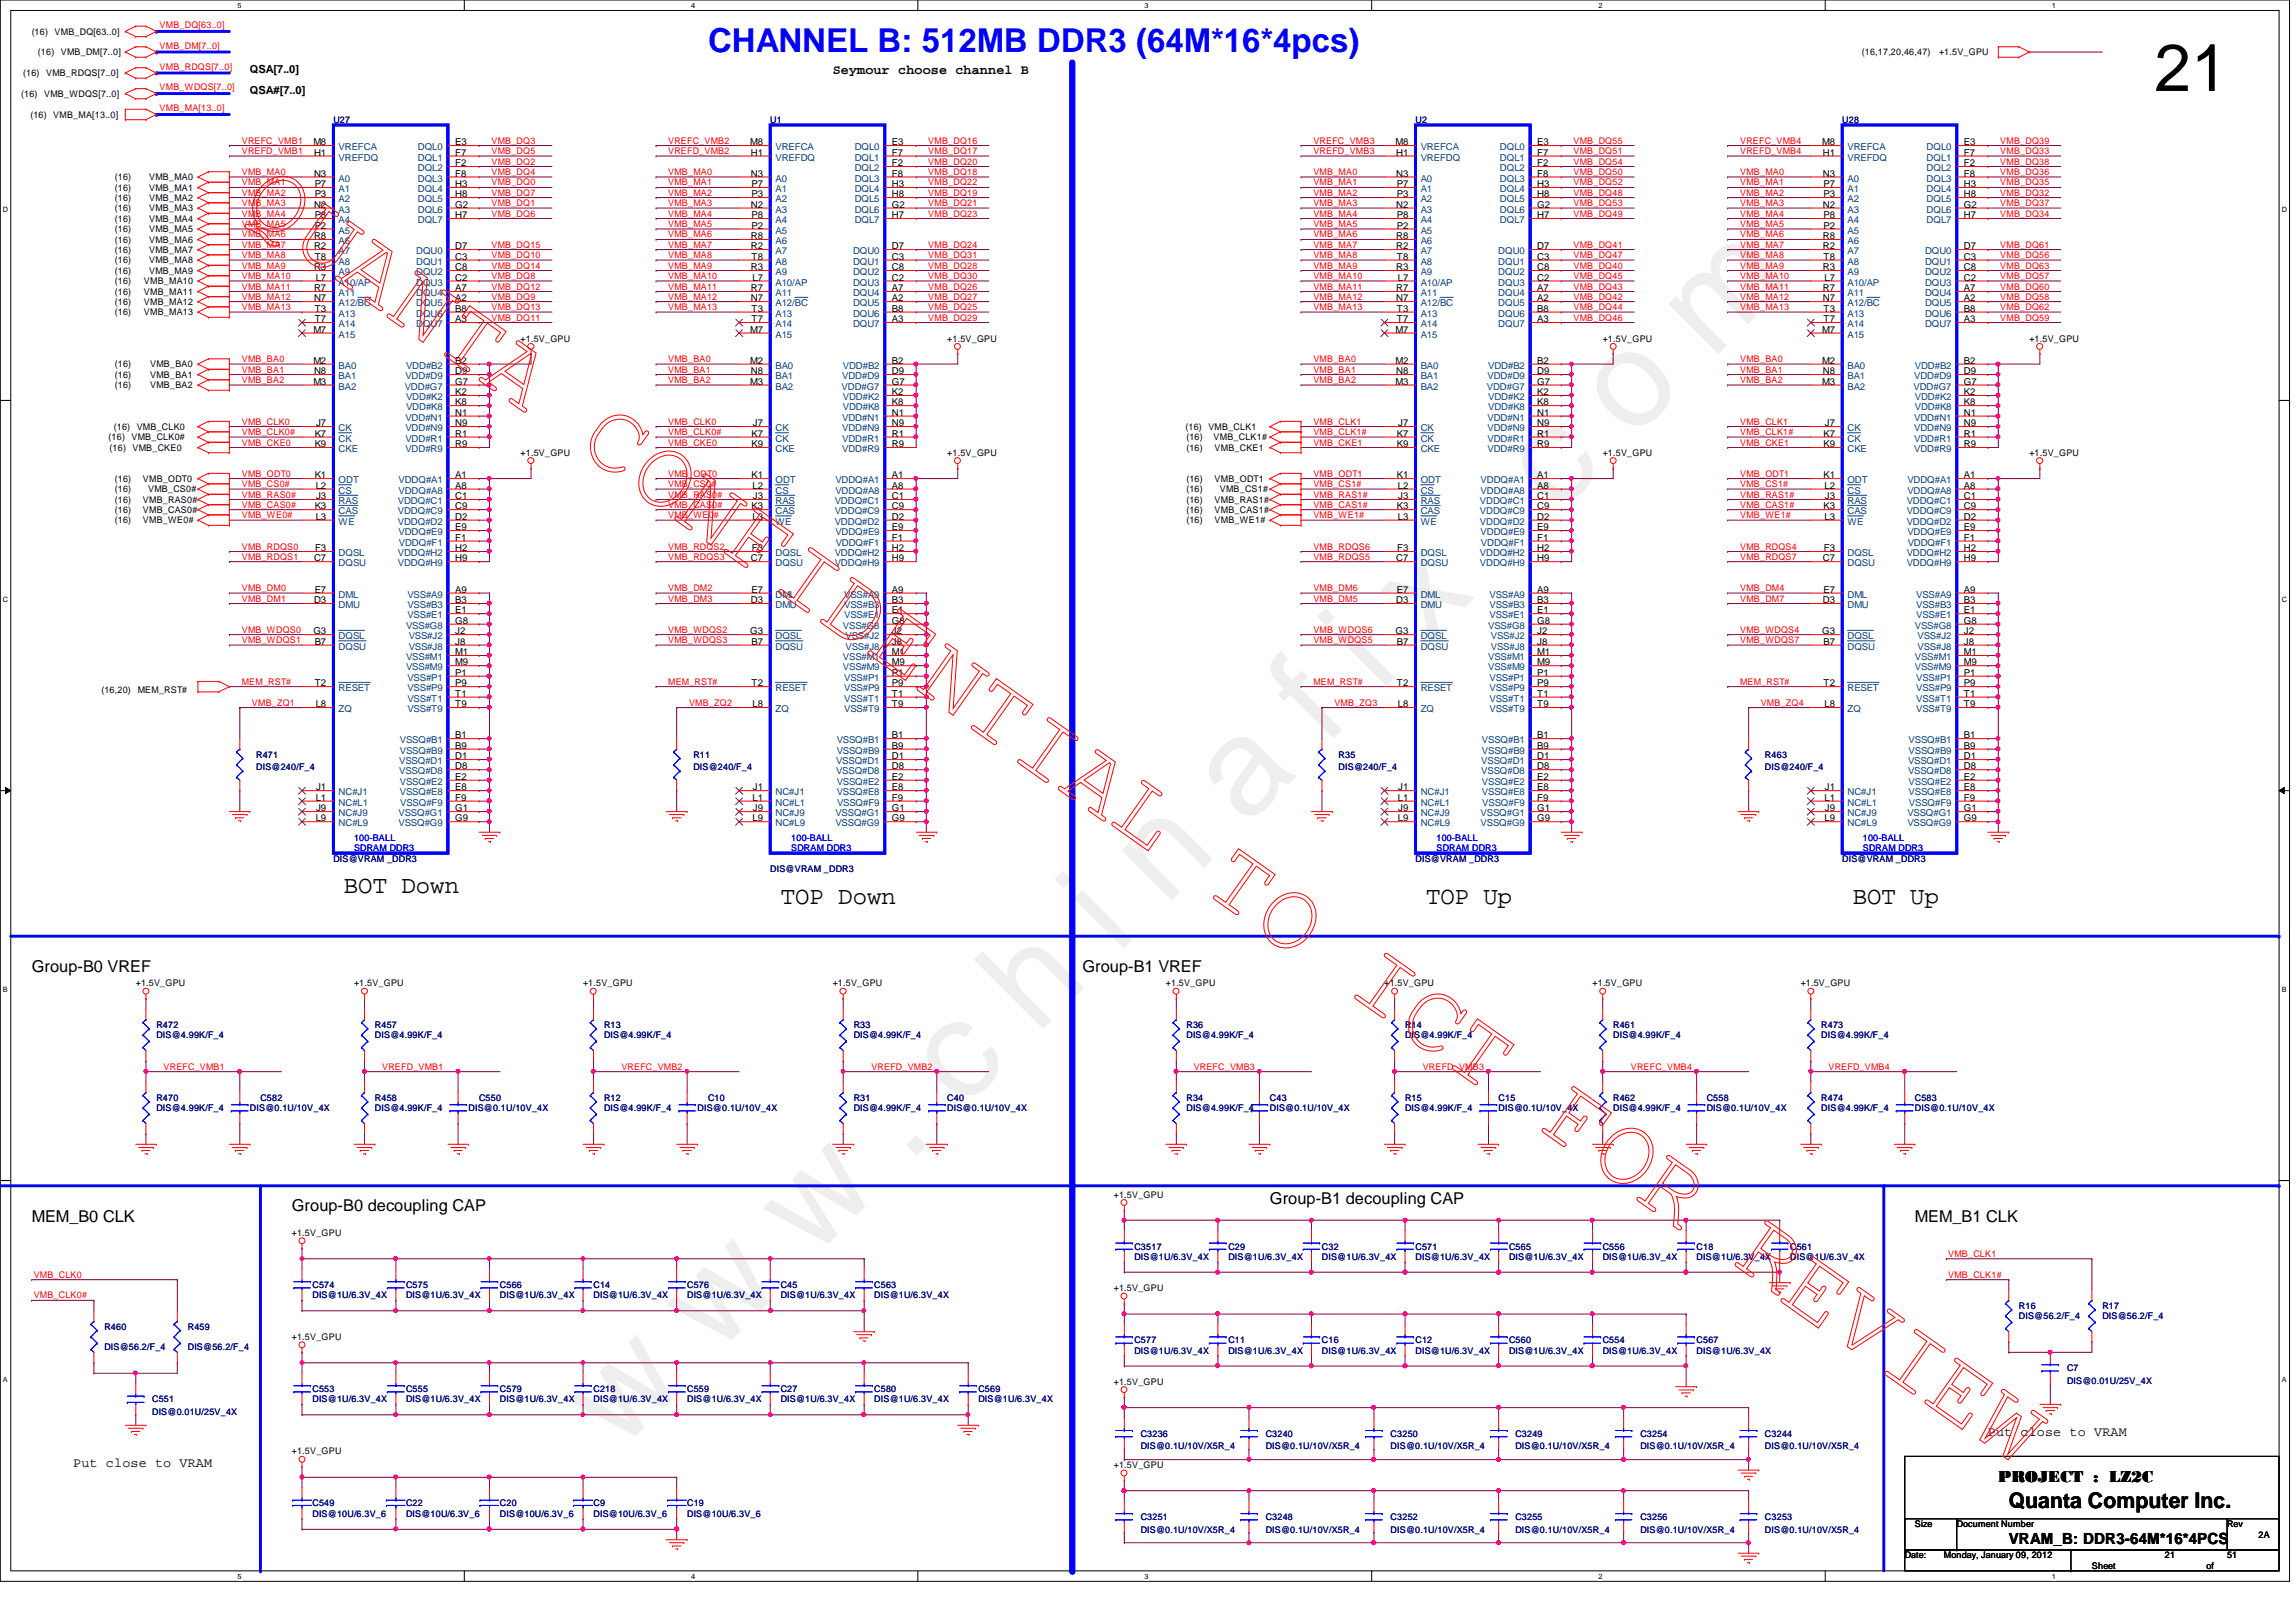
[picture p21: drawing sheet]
<svg xmlns="http://www.w3.org/2000/svg" width="297mm" height="210mm" viewBox="0 0 297 210" stroke-linecap="round" stroke-linejoin="round" font-family="sans-serif">
<defs><g id="words">
<text font-size="17.6" fill="#f0f" x="80.1" y="188" transform="rotate(-45 80.1 188)">w w w . c h i n a f i x . c o m</text>
<text font-size="8.6" x="278.7" y="11.8">21</text>
<text font-size="4.3" fill="#00f" x="91.6" y="6.7">CHANNEL B: 512MB DDR3 (64M*16*4pcs)</text>
<g font-size="3.2">
<text x="44.5" y="115.6">BOT Down</text>
<text x="101" y="117">TOP Down</text>
<text x="184.5" y="117">TOP Up</text>
<text x="239.7" y="117">BOT Up</text>
</g>
<text font-size="2.8" x="259.9" y="195.2">Quanta Computer Inc.</text>
<g font-size="2.1">
<text x="4.1" y="125.8">Group-B0 VREF</text>
<text x="140" y="125.8">Group-B1 VREF</text>
<text x="164.3" y="155.8">Group-B1 decoupling CAP</text>
<text x="4.1" y="158.1">MEM_B0 CLK</text>
<text x="37.8" y="156.8">Group-B0 decoupling CAP</text>
<text x="247.7" y="158.1">MEM_B1 CLK</text>
<text x="258.5" y="191.8">PROJECT : LZ2C</text>
</g>
<text font-size="2" x="259.9" y="199.8">VRAM_B: DDR3-64M*16*4PCS</text>
<g font-size="1.7">
<text x="107.7" y="9.6">Seymour choose channel B</text>
<text x="257.2" y="185.8">Put close to VRAM</text>
<text x="9.5" y="189.9">Put close to VRAM</text>
</g>
<g font-size="1.4">
<text x="32.3" y="9.4">QSA[7..0]</text>
<text x="32.3" y="12.1">QSA#[7..0]</text>
</g>
<g font-size="1.2">
<text x="4.1" y="4.5">(16)</text>
<text x="7.1" y="4.5">VMB_DQ[63..0]</text>
<text x="3" y="9.9">(16)</text>
<text x="4.9" y="7.2">(16)</text>
<text x="6" y="9.9">VMB_RDQS[7..0]</text>
<text x="7.9" y="7.2">VMB_DM[7..0]</text>
<text x="240.9" y="7.2">(16,17,20,46,47)</text>
<text x="250.9" y="7.2">+1.5V_GPU</text>
<text x="2.7" y="12.6">(16)</text>
<text x="3.9" y="15.2">(16)</text>
<text x="5.7" y="12.6">VMB_WDQS[7..0]</text>
<text x="6.9" y="15.2">VMB_MA[13..0]</text>
<text x="14.9" y="23.3">(16)</text>
<text x="19.3" y="23.3">VMB_MA0</text>
<text x="40.6" y="18.8">M8</text>
<text x="40.6" y="22.9">N3</text>
<text x="40.6" y="20.2">H1</text>
<text x="58.9" y="18.8">E3</text>
<text x="58.9" y="20.2">F7</text>
<text x="58.9" y="21.5">F2</text>
<text x="58.9" y="22.9">F8</text>
<text x="97.1" y="18.8">M8</text>
<text x="97.2" y="22.9">N3</text>
<text x="97.2" y="20.2">H1</text>
<text x="115.4" y="18.8">E3</text>
<text x="115.4" y="20.2">F7</text>
<text x="115.4" y="21.5">F2</text>
<text x="115.4" y="22.9">F8</text>
<text x="180.5" y="18.8">M8</text>
<text x="180.6" y="22.9">N3</text>
<text x="180.6" y="20.2">H1</text>
<text x="198.9" y="18.8">E3</text>
<text x="198.9" y="20.2">F7</text>
<text x="198.9" y="21.5">F2</text>
<text x="198.9" y="22.9">F8</text>
<text x="235.8" y="18.8">M8</text>
<text x="235.8" y="22.9">N3</text>
<text x="235.8" y="20.2">H1</text>
<text x="254.1" y="18.8">E3</text>
<text x="254.1" y="20.2">F7</text>
<text x="254.1" y="21.5">F2</text>
<text x="254.1" y="22.9">F8</text>
<text x="14.9" y="24.7">(16)</text>
<text x="14.9" y="26">(16)</text>
<text x="14.9" y="27.3">(16)</text>
<text x="14.9" y="28.7">(16)</text>
<text x="19.3" y="24.7">VMB_MA1</text>
<text x="19.3" y="26">VMB_MA2</text>
<text x="19.3" y="27.3">VMB_MA3</text>
<text x="19.3" y="28.7">VMB_MA4</text>
<text x="40.6" y="26.9">N2</text>
<text x="40.7" y="25.5">P3</text>
<text x="40.7" y="28.2">P8</text>
<text x="40.7" y="29.6">P2</text>
<text x="40.7" y="24.2">P7</text>
<text x="58.9" y="24.2">H3</text>
<text x="58.9" y="25.5">H8</text>
<text x="58.9" y="26.9">G2</text>
<text x="58.9" y="28.2">H7</text>
<text x="97.2" y="26.9">N2</text>
<text x="97.2" y="25.5">P3</text>
<text x="97.2" y="28.2">P8</text>
<text x="97.2" y="29.6">P2</text>
<text x="97.2" y="24.2">P7</text>
<text x="115.4" y="24.2">H3</text>
<text x="115.4" y="25.5">H8</text>
<text x="115.4" y="26.9">G2</text>
<text x="115.4" y="28.2">H7</text>
<text x="180.6" y="26.9">N2</text>
<text x="180.7" y="25.5">P3</text>
<text x="180.7" y="28.2">P8</text>
<text x="180.7" y="29.6">P2</text>
<text x="180.7" y="24.2">P7</text>
<text x="198.9" y="24.2">H3</text>
<text x="198.9" y="25.5">H8</text>
<text x="198.9" y="26.9">G2</text>
<text x="198.9" y="28.2">H7</text>
<text x="235.8" y="26.9">N2</text>
<text x="235.9" y="25.5">P3</text>
<text x="235.9" y="28.2">P8</text>
<text x="235.9" y="29.6">P2</text>
<text x="235.9" y="24.2">P7</text>
<text x="254.1" y="24.2">H3</text>
<text x="254.1" y="25.5">H8</text>
<text x="254.1" y="26.9">G2</text>
<text x="254.1" y="28.2">H7</text>
<text x="14.9" y="30.1">(16)</text>
<text x="14.9" y="31.4">(16)</text>
<text x="14.9" y="32.8">(16)</text>
<text x="14.9" y="34.1">(16)</text>
<text x="14.9" y="35.4">(16)</text>
<text x="19.3" y="30.1">VMB_MA5</text>
<text x="19.3" y="31.4">VMB_MA6</text>
<text x="19.3" y="32.8">VMB_MA7</text>
<text x="19.3" y="34.1">VMB_MA8</text>
<text x="19.3" y="35.4">VMB_MA9</text>
<text x="40.6" y="30.9">R8</text>
<text x="40.6" y="32.3">R2</text>
<text x="40.6" y="35">R3</text>
<text x="40.7" y="33.6">T8</text>
<text x="58.9" y="33.6">C3</text>
<text x="58.9" y="35">C8</text>
<text x="58.9" y="32.3">D7</text>
<text x="97.2" y="30.9">R8</text>
<text x="97.2" y="32.3">R2</text>
<text x="97.2" y="35">R3</text>
<text x="97.2" y="33.6">T8</text>
<text x="115.4" y="33.6">C3</text>
<text x="115.4" y="35">C8</text>
<text x="115.4" y="32.3">D7</text>
<text x="180.6" y="30.9">R8</text>
<text x="180.6" y="32.3">R2</text>
<text x="180.6" y="35">R3</text>
<text x="180.7" y="33.6">T8</text>
<text x="198.9" y="33.6">C3</text>
<text x="198.9" y="35">C8</text>
<text x="198.9" y="32.3">D7</text>
<text x="235.8" y="30.9">R8</text>
<text x="235.8" y="32.3">R2</text>
<text x="235.8" y="35">R3</text>
<text x="235.9" y="33.6">T8</text>
<text x="254.1" y="33.6">C3</text>
<text x="254.1" y="35">C8</text>
<text x="254.1" y="32.3">D7</text>
<text x="14.9" y="36.8">(16)</text>
<text x="14.9" y="38.1">(16)</text>
<text x="14.9" y="39.5">(16)</text>
<text x="14.9" y="40.8">(16)</text>
<text x="18.6" y="36.8">VMB_MA10</text>
<text x="18.6" y="38.1">VMB_MA11</text>
<text x="18.6" y="39.5">VMB_MA12</text>
<text x="18.6" y="40.8">VMB_MA13</text>
<text x="40.6" y="37.7">R7</text>
<text x="40.6" y="39">N7</text>
<text x="40.7" y="40.3">T3</text>
<text x="40.7" y="41.7">T7</text>
<text x="40.8" y="36.3">L7</text>
<text x="58.9" y="36.3">C2</text>
<text x="58.9" y="37.7">A7</text>
<text x="58.9" y="39">A2</text>
<text x="58.9" y="40.3">B8</text>
<text x="58.9" y="41.7">A3</text>
<text x="97.2" y="37.7">R7</text>
<text x="97.2" y="39">N7</text>
<text x="97.2" y="40.3">T3</text>
<text x="97.2" y="41.7">T7</text>
<text x="97.4" y="36.3">L7</text>
<text x="115.4" y="36.3">C2</text>
<text x="115.4" y="37.7">A7</text>
<text x="115.4" y="39">A2</text>
<text x="115.4" y="40.3">B8</text>
<text x="115.4" y="41.7">A3</text>
<text x="180.6" y="37.7">R7</text>
<text x="180.6" y="39">N7</text>
<text x="180.7" y="40.3">T3</text>
<text x="180.7" y="41.7">T7</text>
<text x="180.8" y="36.3">L7</text>
<text x="198.9" y="36.3">C2</text>
<text x="198.9" y="37.7">A7</text>
<text x="198.9" y="39">A2</text>
<text x="198.9" y="40.3">B8</text>
<text x="198.9" y="41.7">A3</text>
<text x="235.8" y="37.7">R7</text>
<text x="235.8" y="39">N7</text>
<text x="235.9" y="40.3">T3</text>
<text x="235.9" y="41.7">T7</text>
<text x="236" y="36.3">L7</text>
<text x="254.1" y="36.3">C2</text>
<text x="254.1" y="37.7">A7</text>
<text x="254.1" y="39">A2</text>
<text x="254.1" y="40.3">B8</text>
<text x="254.1" y="41.7">A3</text>
<text x="14.9" y="47.5">(16)</text>
<text x="19.4" y="47.5">VMB_BA0</text>
<text x="40.6" y="47.1">M2</text>
<text x="40.6" y="43.1">M7</text>
<text x="58.9" y="47.1">B2</text>
<text x="67.3" y="44.2">+1.5V_GPU</text>
<text x="97.1" y="47.1">M2</text>
<text x="97.1" y="43.1">M7</text>
<text x="115.4" y="47.1">B2</text>
<text x="122.6" y="44.2">+1.5V_GPU</text>
<text x="180.5" y="47.1">M2</text>
<text x="180.5" y="43.1">M7</text>
<text x="198.9" y="47.1">B2</text>
<text x="207.3" y="44.2">+1.5V_GPU</text>
<text x="235.8" y="47.1">M2</text>
<text x="235.8" y="43.1">M7</text>
<text x="254.1" y="47.1">B2</text>
<text x="262.5" y="44.2">+1.5V_GPU</text>
<text x="14.9" y="48.9">(16)</text>
<text x="14.9" y="50.2">(16)</text>
<text x="19.4" y="48.9">VMB_BA1</text>
<text x="19.4" y="50.2">VMB_BA2</text>
<text x="40.6" y="49.8">M3</text>
<text x="40.6" y="48.4">N8</text>
<text x="58.9" y="48.4">D9</text>
<text x="58.9" y="49.8">G7</text>
<text x="58.9" y="51.1">K2</text>
<text x="58.9" y="52.5">K8</text>
<text x="58.9" y="53.8">N1</text>
<text x="97.1" y="49.8">M3</text>
<text x="97.2" y="48.4">N8</text>
<text x="115.4" y="48.4">D9</text>
<text x="115.4" y="49.8">G7</text>
<text x="115.4" y="51.1">K2</text>
<text x="115.4" y="52.5">K8</text>
<text x="115.4" y="53.8">N1</text>
<text x="180.5" y="49.8">M3</text>
<text x="180.6" y="48.4">N8</text>
<text x="198.9" y="48.4">D9</text>
<text x="198.9" y="49.8">G7</text>
<text x="198.9" y="51.1">K2</text>
<text x="198.9" y="52.5">K8</text>
<text x="198.9" y="53.8">N1</text>
<text x="235.8" y="49.8">M3</text>
<text x="235.8" y="48.4">N8</text>
<text x="254.1" y="48.4">D9</text>
<text x="254.1" y="49.8">G7</text>
<text x="254.1" y="51.1">K2</text>
<text x="254.1" y="52.5">K8</text>
<text x="254.1" y="53.8">N1</text>
<text x="14.1" y="57">(16)</text>
<text x="14.2" y="58.3">(16)</text>
<text x="14.7" y="55.6">(16)</text>
<text x="17" y="57">VMB_CLK0#</text>
<text x="17.1" y="58.3">VMB_CKE0</text>
<text x="17.7" y="55.6">VMB_CLK0</text>
<text x="40.7" y="57.9">K9</text>
<text x="40.7" y="56.5">K7</text>
<text x="40.9" y="55.2">J7</text>
<text x="58.9" y="55.2">N9</text>
<text x="58.9" y="56.5">R1</text>
<text x="58.9" y="57.9">R9</text>
<text x="67.3" y="59">+1.5V_GPU</text>
<text x="97.2" y="57.9">K9</text>
<text x="97.2" y="56.5">K7</text>
<text x="97.4" y="55.2">J7</text>
<text x="115.4" y="55.2">N9</text>
<text x="115.4" y="56.5">R1</text>
<text x="115.4" y="57.9">R9</text>
<text x="122.6" y="59">+1.5V_GPU</text>
<text x="153.4" y="55.6">(16)</text>
<text x="153.5" y="57">(16)</text>
<text x="153.5" y="58.3">(16)</text>
<text x="156.3" y="55.6">VMB_CLK1</text>
<text x="157" y="57">VMB_CLK1#</text>
<text x="157.1" y="58.3">VMB_CKE1</text>
<text x="180.7" y="57.9">K9</text>
<text x="180.7" y="56.5">K7</text>
<text x="180.9" y="55.2">J7</text>
<text x="198.9" y="55.2">N9</text>
<text x="198.9" y="56.5">R1</text>
<text x="198.9" y="57.9">R9</text>
<text x="207.3" y="59">+1.5V_GPU</text>
<text x="235.9" y="57.9">K9</text>
<text x="235.9" y="56.5">K7</text>
<text x="236.1" y="55.2">J7</text>
<text x="254.1" y="55.2">N9</text>
<text x="254.1" y="56.5">R1</text>
<text x="254.1" y="57.9">R9</text>
<text x="262.5" y="59">+1.5V_GPU</text>
<text x="14.9" y="63.7">(16)</text>
<text x="14.9" y="65.1">(16)</text>
<text x="14.9" y="62.4">(16)</text>
<text x="18.5" y="65.1">VMB_RAS0#</text>
<text x="18.5" y="62.4">VMB_ODT0</text>
<text x="19.2" y="63.7">VMB_CS0#</text>
<text x="40.7" y="65.9">K3</text>
<text x="40.7" y="61.9">K1</text>
<text x="40.8" y="63.2">L2</text>
<text x="40.9" y="64.6">J3</text>
<text x="58.9" y="61.9">A1</text>
<text x="58.9" y="63.2">A8</text>
<text x="58.9" y="64.6">C1</text>
<text x="58.9" y="65.9">C9</text>
<text x="97.2" y="65.9">K3</text>
<text x="97.2" y="61.9">K1</text>
<text x="97.4" y="63.2">L2</text>
<text x="97.4" y="64.6">J3</text>
<text x="115.4" y="61.9">A1</text>
<text x="115.4" y="63.2">A8</text>
<text x="115.4" y="64.6">C1</text>
<text x="115.4" y="65.9">C9</text>
<text x="153.5" y="65.1">(16)</text>
<text x="153.5" y="62.4">(16)</text>
<text x="153.5" y="63.7">(16)</text>
<text x="157.1" y="65.1">VMB_RAS1#</text>
<text x="157.1" y="62.4">VMB_ODT1</text>
<text x="157.8" y="63.7">VMB_CS1#</text>
<text x="180.7" y="65.9">K3</text>
<text x="180.7" y="61.9">K1</text>
<text x="180.8" y="63.2">L2</text>
<text x="180.9" y="64.6">J3</text>
<text x="198.9" y="61.9">A1</text>
<text x="198.9" y="63.2">A8</text>
<text x="198.9" y="64.6">C1</text>
<text x="198.9" y="65.9">C9</text>
<text x="235.9" y="65.9">K3</text>
<text x="235.9" y="61.9">K1</text>
<text x="236" y="63.2">L2</text>
<text x="236.1" y="64.6">J3</text>
<text x="254.1" y="61.9">A1</text>
<text x="254.1" y="63.2">A8</text>
<text x="254.1" y="64.6">C1</text>
<text x="254.1" y="65.9">C9</text>
<text x="14.9" y="66.4">(16)</text>
<text x="14.9" y="67.7">(16)</text>
<text x="18.5" y="66.4">VMB_CAS0#</text>
<text x="18.5" y="67.7">VMB_WE0#</text>
<text x="40.8" y="71.3">F3</text>
<text x="40.8" y="67.3">L3</text>
<text x="58.9" y="68.6">E9</text>
<text x="58.9" y="70">F1</text>
<text x="58.9" y="71.3">H2</text>
<text x="58.9" y="67.3">D2</text>
<text x="97.3" y="71.3">F3</text>
<text x="97.4" y="67.3">L3</text>
<text x="115.4" y="68.6">E9</text>
<text x="115.4" y="70">F1</text>
<text x="115.4" y="71.3">H2</text>
<text x="115.4" y="67.3">D2</text>
<text x="153.5" y="66.4">(16)</text>
<text x="153.5" y="67.7">(16)</text>
<text x="157.1" y="66.4">VMB_CAS1#</text>
<text x="157.1" y="67.7">VMB_WE1#</text>
<text x="180.8" y="71.3">F3</text>
<text x="180.8" y="67.3">L3</text>
<text x="198.9" y="68.6">E9</text>
<text x="198.9" y="70">F1</text>
<text x="198.9" y="71.3">H2</text>
<text x="198.9" y="67.3">D2</text>
<text x="236" y="71.3">F3</text>
<text x="236" y="67.3">L3</text>
<text x="254.1" y="68.6">E9</text>
<text x="254.1" y="70">F1</text>
<text x="254.1" y="71.3">H2</text>
<text x="254.1" y="67.3">D2</text>
<text x="40.6" y="72.6">C7</text>
<text x="40.7" y="76.7">E7</text>
<text x="58.9" y="76.7">A9</text>
<text x="58.9" y="72.6">H9</text>
<text x="97.2" y="72.6">C7</text>
<text x="97.2" y="76.7">E7</text>
<text x="115.4" y="76.7">A9</text>
<text x="115.4" y="72.6">H9</text>
<text x="180.6" y="72.6">C7</text>
<text x="180.7" y="76.7">E7</text>
<text x="198.9" y="76.7">A9</text>
<text x="198.9" y="72.6">H9</text>
<text x="235.8" y="72.6">C7</text>
<text x="235.9" y="76.7">E7</text>
<text x="254.1" y="76.7">A9</text>
<text x="254.1" y="72.6">H9</text>
<text x="40.6" y="82.1">G3</text>
<text x="40.6" y="78.1">D3</text>
<text x="40.7" y="83.4">B7</text>
<text x="58.9" y="79.4">E1</text>
<text x="58.9" y="78.1">B3</text>
<text x="58.9" y="80.7">G8</text>
<text x="58.9" y="82.1">J2</text>
<text x="58.9" y="83.4">J8</text>
<text x="97.1" y="82.1">G3</text>
<text x="97.2" y="78.1">D3</text>
<text x="97.2" y="83.4">B7</text>
<text x="115.4" y="79.4">E1</text>
<text x="115.4" y="78.1">B3</text>
<text x="115.4" y="80.7">G8</text>
<text x="115.4" y="82.1">J2</text>
<text x="115.4" y="83.4">J8</text>
<text x="180.5" y="82.1">G3</text>
<text x="180.6" y="78.1">D3</text>
<text x="180.7" y="83.4">B7</text>
<text x="198.9" y="79.4">E1</text>
<text x="198.9" y="78.1">B3</text>
<text x="198.9" y="80.7">G8</text>
<text x="198.9" y="82.1">J2</text>
<text x="198.9" y="83.4">J8</text>
<text x="235.8" y="82.1">G3</text>
<text x="235.8" y="78.1">D3</text>
<text x="235.9" y="83.4">B7</text>
<text x="254.1" y="79.4">E1</text>
<text x="254.1" y="78.1">B3</text>
<text x="254.1" y="80.7">G8</text>
<text x="254.1" y="82.1">J2</text>
<text x="254.1" y="83.4">J8</text>
<text x="13.1" y="89.7">(16,20)</text>
<text x="17.8" y="89.7">MEM_RST#</text>
<text x="40.7" y="88.8">T2</text>
<text x="58.9" y="84.8">M1</text>
<text x="58.9" y="86.1">M9</text>
<text x="58.9" y="87.5">P1</text>
<text x="58.9" y="88.8">P9</text>
<text x="97.2" y="88.8">T2</text>
<text x="115.4" y="84.8">M1</text>
<text x="115.4" y="86.1">M9</text>
<text x="115.4" y="87.5">P1</text>
<text x="115.4" y="88.8">P9</text>
<text x="180.7" y="88.8">T2</text>
<text x="198.9" y="84.8">M1</text>
<text x="198.9" y="86.1">M9</text>
<text x="198.9" y="87.5">P1</text>
<text x="198.9" y="88.8">P9</text>
<text x="235.9" y="88.8">T2</text>
<text x="254.1" y="84.8">M1</text>
<text x="254.1" y="86.1">M9</text>
<text x="254.1" y="87.5">P1</text>
<text x="254.1" y="88.8">P9</text>
<text x="40.8" y="91.5">L8</text>
<text x="58.9" y="95.5">B1</text>
<text x="58.9" y="90.2">T1</text>
<text x="58.9" y="91.5">T9</text>
<text x="97.4" y="91.5">L8</text>
<text x="115.4" y="95.5">B1</text>
<text x="115.4" y="90.2">T1</text>
<text x="115.4" y="91.5">T9</text>
<text x="180.8" y="91.5">L8</text>
<text x="198.9" y="95.5">B1</text>
<text x="198.9" y="90.2">T1</text>
<text x="198.9" y="91.5">T9</text>
<text x="236" y="91.5">L8</text>
<text x="254.1" y="95.5">B1</text>
<text x="254.1" y="90.2">T1</text>
<text x="254.1" y="91.5">T9</text>
<text x="58.9" y="98.3">D1</text>
<text x="58.9" y="96.9">B9</text>
<text x="58.9" y="99.6">D8</text>
<text x="58.9" y="100.9">E2</text>
<text x="115.4" y="98.3">D1</text>
<text x="115.4" y="96.9">B9</text>
<text x="115.4" y="99.6">D8</text>
<text x="115.4" y="100.9">E2</text>
<text x="198.9" y="98.3">D1</text>
<text x="198.9" y="96.9">B9</text>
<text x="198.9" y="99.6">D8</text>
<text x="198.9" y="100.9">E2</text>
<text x="254.1" y="98.3">D1</text>
<text x="254.1" y="96.9">B9</text>
<text x="254.1" y="99.6">D8</text>
<text x="254.1" y="100.9">E2</text>
<text x="40.8" y="103.6">L1</text>
<text x="40.8" y="106.3">L9</text>
<text x="40.9" y="102.3">J1</text>
<text x="40.9" y="105">J9</text>
<text x="58.9" y="102.3">E8</text>
<text x="58.9" y="103.6">F9</text>
<text x="58.9" y="105">G1</text>
<text x="58.9" y="106.3">G9</text>
<text x="97.4" y="103.6">L1</text>
<text x="97.4" y="106.3">L9</text>
<text x="97.4" y="102.3">J1</text>
<text x="97.4" y="105">J9</text>
<text x="115.4" y="102.3">E8</text>
<text x="115.4" y="103.6">F9</text>
<text x="115.4" y="105">G1</text>
<text x="115.4" y="106.3">G9</text>
<text x="180.8" y="103.6">L1</text>
<text x="180.8" y="106.3">L9</text>
<text x="180.9" y="102.3">J1</text>
<text x="180.9" y="105">J9</text>
<text x="198.9" y="102.3">E8</text>
<text x="198.9" y="103.6">F9</text>
<text x="198.9" y="105">G1</text>
<text x="198.9" y="106.3">G9</text>
<text x="236" y="103.6">L1</text>
<text x="236" y="106.3">L9</text>
<text x="236.1" y="102.3">J1</text>
<text x="236.1" y="105">J9</text>
<text x="254.1" y="102.3">E8</text>
<text x="254.1" y="103.6">F9</text>
<text x="254.1" y="105">G1</text>
<text x="254.1" y="106.3">G9</text>
<text x="17.6" y="127.6">+1.5V_GPU</text>
<text x="45.8" y="127.6">+1.5V_GPU</text>
<text x="75.4" y="127.6">+1.5V_GPU</text>
<text x="107.7" y="127.6">+1.5V_GPU</text>
<text x="150.8" y="127.6">+1.5V_GPU</text>
<text x="179.1" y="127.6">+1.5V_GPU</text>
<text x="206" y="127.6">+1.5V_GPU</text>
<text x="233" y="127.6">+1.5V_GPU</text>
<text x="144.1" y="155">+1.5V_GPU</text>
<text x="37.8" y="160">+1.5V_GPU</text>
<text x="144.1" y="167.1">+1.5V_GPU</text>
<text x="37.8" y="173.4">+1.5V_GPU</text>
<text x="144.1" y="179.2">+1.5V_GPU</text>
<text x="37.8" y="188.2">+1.5V_GPU</text>
<text x="144.1" y="190">+1.5V_GPU</text>
<text x="247.7" y="197.7">Size</text>
<text x="253.1" y="197.7">Document Number</text>
<text x="288.1" y="197.7">Rev</text>
<text x="246.4" y="201.7">Date:</text>
<text x="251.5" y="201.7">Monday, January 09, 2012</text>
<text x="270.6" y="203">Sheet</text>
<text x="280.1" y="201.7">21</text>
<text x="285.5" y="203">of</text>
<text x="288.1" y="201.7">51</text>
<text x="292.2" y="199">2A</text>
</g>
<g font-size="1.2" fill="#f00">
<text x="20.7" y="3.6">VMB_DQ[63..0]</text>
<text x="20.7" y="6.3">VMB_DM[7..0]</text>
<text x="20.7" y="11.7">VMB_WDQS[7..0]</text>
<text x="20.7" y="9">VMB_RDQS[7..0]</text>
<text x="20.7" y="14.4">VMB_MA[13..0]</text>
<text x="31.3" y="18.6">VREFC_VMB1</text>
<text x="31.3" y="19.9">VREFD_VMB1</text>
<text x="31.3" y="22.6">VMB_MA0</text>
<text x="63.6" y="22.6">VMB_DQ4</text>
<text x="63.6" y="19.9">VMB_DQ5</text>
<text x="63.6" y="18.6">VMB_DQ3</text>
<text x="63.6" y="21.3">VMB_DQ2</text>
<text x="86.4" y="22.6">VMB_MA0</text>
<text x="86.4" y="18.6">VREFC_VMB2</text>
<text x="86.4" y="19.9">VREFD_VMB2</text>
<text x="120.1" y="21.3">VMB_DQ20</text>
<text x="120.1" y="19.9">VMB_DQ17</text>
<text x="120.1" y="22.6">VMB_DQ18</text>
<text x="120.1" y="18.6">VMB_DQ16</text>
<text x="169.9" y="22.6">VMB_MA0</text>
<text x="169.9" y="18.6">VREFC_VMB3</text>
<text x="169.9" y="19.9">VREFD_VMB3</text>
<text x="203.6" y="18.6">VMB_DQ55</text>
<text x="203.6" y="22.6">VMB_DQ50</text>
<text x="203.6" y="19.9">VMB_DQ51</text>
<text x="203.6" y="21.3">VMB_DQ54</text>
<text x="225.1" y="22.6">VMB_MA0</text>
<text x="225.1" y="18.6">VREFC_VMB4</text>
<text x="225.1" y="19.9">VREFD_VMB4</text>
<text x="258.8" y="22.6">VMB_DQ36</text>
<text x="258.8" y="19.9">VMB_DQ33</text>
<text x="258.8" y="18.6">VMB_DQ39</text>
<text x="258.8" y="21.3">VMB_DQ38</text>
<text x="31.3" y="26.7">VMB_MA3</text>
<text x="31.3" y="28">VMB_MA4</text>
<text x="31.3" y="29.4">VMB_MA5</text>
<text x="31.3" y="24">VMB_MA1</text>
<text x="31.3" y="25.3">VMB_MA2</text>
<text x="63.6" y="25.3">VMB_DQ7</text>
<text x="63.6" y="24">VMB_DQ0</text>
<text x="63.6" y="26.7">VMB_DQ1</text>
<text x="63.6" y="28">VMB_DQ6</text>
<text x="86.4" y="26.7">VMB_MA3</text>
<text x="86.4" y="28">VMB_MA4</text>
<text x="86.4" y="29.4">VMB_MA5</text>
<text x="86.4" y="24">VMB_MA1</text>
<text x="86.4" y="25.3">VMB_MA2</text>
<text x="120.1" y="24">VMB_DQ22</text>
<text x="120.1" y="25.3">VMB_DQ19</text>
<text x="120.1" y="26.7">VMB_DQ21</text>
<text x="120.1" y="28">VMB_DQ23</text>
<text x="169.9" y="26.7">VMB_MA3</text>
<text x="169.9" y="28">VMB_MA4</text>
<text x="169.9" y="29.4">VMB_MA5</text>
<text x="169.9" y="24">VMB_MA1</text>
<text x="169.9" y="25.3">VMB_MA2</text>
<text x="203.6" y="28">VMB_DQ49</text>
<text x="203.6" y="26.7">VMB_DQ53</text>
<text x="203.6" y="24">VMB_DQ52</text>
<text x="203.6" y="25.3">VMB_DQ48</text>
<text x="225.1" y="26.7">VMB_MA3</text>
<text x="225.1" y="28">VMB_MA4</text>
<text x="225.1" y="29.4">VMB_MA5</text>
<text x="225.1" y="24">VMB_MA1</text>
<text x="225.1" y="25.3">VMB_MA2</text>
<text x="258.8" y="25.3">VMB_DQ32</text>
<text x="258.8" y="24">VMB_DQ35</text>
<text x="258.8" y="26.7">VMB_DQ37</text>
<text x="258.8" y="28">VMB_DQ34</text>
<text x="31.3" y="34.8">VMB_MA9</text>
<text x="31.3" y="33.4">VMB_MA8</text>
<text x="31.3" y="32">VMB_MA7</text>
<text x="31.3" y="30.7">VMB_MA6</text>
<text x="63.6" y="32">VMB_DQ15</text>
<text x="63.6" y="34.8">VMB_DQ14</text>
<text x="63.6" y="33.4">VMB_DQ10</text>
<text x="86.4" y="34.8">VMB_MA9</text>
<text x="86.4" y="33.4">VMB_MA8</text>
<text x="86.4" y="32">VMB_MA7</text>
<text x="86.4" y="30.7">VMB_MA6</text>
<text x="120.1" y="33.4">VMB_DQ31</text>
<text x="120.1" y="34.8">VMB_DQ28</text>
<text x="120.1" y="32">VMB_DQ24</text>
<text x="169.9" y="34.8">VMB_MA9</text>
<text x="169.9" y="33.4">VMB_MA8</text>
<text x="169.9" y="32">VMB_MA7</text>
<text x="169.9" y="30.7">VMB_MA6</text>
<text x="203.6" y="33.4">VMB_DQ47</text>
<text x="203.6" y="32">VMB_DQ41</text>
<text x="203.6" y="34.8">VMB_DQ40</text>
<text x="225.1" y="34.8">VMB_MA9</text>
<text x="225.1" y="33.4">VMB_MA8</text>
<text x="225.1" y="32">VMB_MA7</text>
<text x="225.1" y="30.7">VMB_MA6</text>
<text x="258.8" y="32">VMB_DQ61</text>
<text x="258.8" y="34.8">VMB_DQ63</text>
<text x="258.8" y="33.4">VMB_DQ56</text>
<text x="31.3" y="37.5">VMB_MA11</text>
<text x="31.3" y="36.1">VMB_MA10</text>
<text x="31.3" y="38.8">VMB_MA12</text>
<text x="31.3" y="40.1">VMB_MA13</text>
<text x="63.6" y="38.8">VMB_DQ9</text>
<text x="63.6" y="37.5">VMB_DQ12</text>
<text x="63.6" y="36.1">VMB_DQ8</text>
<text x="63.6" y="40.1">VMB_DQ13</text>
<text x="63.6" y="41.5">VMB_DQ11</text>
<text x="86.4" y="37.5">VMB_MA11</text>
<text x="86.4" y="36.1">VMB_MA10</text>
<text x="86.4" y="38.8">VMB_MA12</text>
<text x="86.4" y="40.1">VMB_MA13</text>
<text x="120.1" y="38.8">VMB_DQ27</text>
<text x="120.1" y="40.1">VMB_DQ25</text>
<text x="120.1" y="41.5">VMB_DQ29</text>
<text x="120.1" y="36.1">VMB_DQ30</text>
<text x="120.1" y="37.5">VMB_DQ26</text>
<text x="169.9" y="37.5">VMB_MA11</text>
<text x="169.9" y="36.1">VMB_MA10</text>
<text x="169.9" y="38.8">VMB_MA12</text>
<text x="169.9" y="40.1">VMB_MA13</text>
<text x="203.6" y="36.1">VMB_DQ45</text>
<text x="203.6" y="41.5">VMB_DQ46</text>
<text x="203.6" y="40.1">VMB_DQ44</text>
<text x="203.6" y="38.8">VMB_DQ42</text>
<text x="203.6" y="37.5">VMB_DQ43</text>
<text x="225.1" y="37.5">VMB_MA11</text>
<text x="225.1" y="36.1">VMB_MA10</text>
<text x="225.1" y="38.8">VMB_MA12</text>
<text x="225.1" y="40.1">VMB_MA13</text>
<text x="258.8" y="40.1">VMB_DQ62</text>
<text x="258.8" y="38.8">VMB_DQ58</text>
<text x="258.8" y="37.5">VMB_DQ60</text>
<text x="258.8" y="41.5">VMB_DQ59</text>
<text x="258.8" y="36.1">VMB_DQ57</text>
<text x="31.3" y="46.9">VMB_BA0</text>
<text x="86.4" y="46.9">VMB_BA0</text>
<text x="169.9" y="46.9">VMB_BA0</text>
<text x="225.1" y="46.9">VMB_BA0</text>
<text x="31.3" y="48.2">VMB_BA1</text>
<text x="31.3" y="49.6">VMB_BA2</text>
<text x="86.4" y="48.2">VMB_BA1</text>
<text x="86.4" y="49.6">VMB_BA2</text>
<text x="169.9" y="48.2">VMB_BA1</text>
<text x="169.9" y="49.6">VMB_BA2</text>
<text x="225.1" y="48.2">VMB_BA1</text>
<text x="225.1" y="49.6">VMB_BA2</text>
<text x="31.3" y="54.9">VMB_CLK0</text>
<text x="31.3" y="56.3">VMB_CLK0#</text>
<text x="31.3" y="57.7">VMB_CKE0</text>
<text x="86.4" y="57.7">VMB_CKE0</text>
<text x="86.4" y="54.9">VMB_CLK0</text>
<text x="86.4" y="56.3">VMB_CLK0#</text>
<text x="169.9" y="54.9">VMB_CLK1</text>
<text x="169.9" y="56.3">VMB_CLK1#</text>
<text x="169.9" y="57.7">VMB_CKE1</text>
<text x="225.1" y="54.9">VMB_CLK1</text>
<text x="225.1" y="56.3">VMB_CLK1#</text>
<text x="225.1" y="57.7">VMB_CKE1</text>
<text x="31.3" y="61.7">VMB_ODT0</text>
<text x="31.3" y="63">VMB_CS0#</text>
<text x="31.3" y="65.7">VMB_CAS0#</text>
<text x="31.3" y="64.4">VMB_RAS0#</text>
<text x="86.4" y="65.7">VMB_CAS0#</text>
<text x="86.4" y="64.4">VMB_RAS0#</text>
<text x="86.4" y="61.7">VMB_ODT0</text>
<text x="86.4" y="63">VMB_CS0#</text>
<text x="169.9" y="61.7">VMB_ODT1</text>
<text x="169.9" y="63">VMB_CS1#</text>
<text x="169.9" y="65.7">VMB_CAS1#</text>
<text x="169.9" y="64.4">VMB_RAS1#</text>
<text x="225.1" y="61.7">VMB_ODT1</text>
<text x="225.1" y="63">VMB_CS1#</text>
<text x="225.1" y="65.7">VMB_CAS1#</text>
<text x="225.1" y="64.4">VMB_RAS1#</text>
<text x="31.3" y="71.1">VMB_RDQS0</text>
<text x="31.3" y="67.1">VMB_WE0#</text>
<text x="86.4" y="71.1">VMB_RDQS2</text>
<text x="86.4" y="67.1">VMB_WE0#</text>
<text x="169.9" y="71.1">VMB_RDQS6</text>
<text x="169.9" y="67.1">VMB_WE1#</text>
<text x="225.1" y="71.1">VMB_RDQS4</text>
<text x="225.1" y="67.1">VMB_WE1#</text>
<text x="31.3" y="72.4">VMB_RDQS1</text>
<text x="31.3" y="76.5">VMB_DM0</text>
<text x="31.3" y="77.9">VMB_DM1</text>
<text x="86.4" y="77.9">VMB_DM3</text>
<text x="86.4" y="76.5">VMB_DM2</text>
<text x="86.4" y="72.4">VMB_RDQS3</text>
<text x="169.9" y="76.5">VMB_DM6</text>
<text x="169.9" y="77.9">VMB_DM5</text>
<text x="169.9" y="72.4">VMB_RDQS5</text>
<text x="225.1" y="76.5">VMB_DM4</text>
<text x="225.1" y="77.9">VMB_DM7</text>
<text x="225.1" y="72.4">VMB_RDQS7</text>
<text x="31.3" y="81.9">VMB_WDQS0</text>
<text x="31.3" y="83.2">VMB_WDQS1</text>
<text x="86.4" y="83.2">VMB_WDQS3</text>
<text x="86.4" y="81.9">VMB_WDQS2</text>
<text x="169.9" y="81.9">VMB_WDQS6</text>
<text x="169.9" y="83.2">VMB_WDQS5</text>
<text x="225.1" y="81.9">VMB_WDQS4</text>
<text x="225.1" y="83.2">VMB_WDQS7</text>
<text x="31.3" y="88.6">MEM_RST#</text>
<text x="86.4" y="88.6">MEM_RST#</text>
<text x="169.9" y="88.6">MEM_RST#</text>
<text x="225.1" y="88.6">MEM_RST#</text>
<text x="32.6" y="91.3">VMB_ZQ1</text>
<text x="89.2" y="91.3">VMB_ZQ2</text>
<text x="172.6" y="91.3">VMB_ZQ3</text>
<text x="227.8" y="91.3">VMB_ZQ4</text>
<text x="21.2" y="138.4">VREFC_VMB1</text>
<text x="49.4" y="138.4">VREFD_VMB1</text>
<text x="80.4" y="138.4">VREFC_VMB2</text>
<text x="112.7" y="138.4">VREFD_VMB2</text>
<text x="154.4" y="138.4">VREFC_VMB3</text>
<text x="184.1" y="138.4">VREFD_VMB3</text>
<text x="211" y="138.4">VREFC_VMB4</text>
<text x="236.6" y="138.4">VREFD_VMB4</text>
<text x="4.4" y="165.4">VMB_CLK0</text>
<text x="252" y="162.6">VMB_CLK1</text>
<text x="252" y="165.4">VMB_CLK1#</text>
<text x="4.4" y="168">VMB_CLK0#</text>
</g>
<g font-size="1.2" fill="#000080">
<text x="43.1" y="15.9">U27</text>
<text x="99.6" y="15.9">U1</text>
<text x="183.1" y="15.9">U2</text>
<text x="238.3" y="15.9">U28</text>
<text x="33.1" y="98">R471</text>
<text x="33.1" y="99.7">DIS@240/F_4</text>
<text x="89.7" y="98">R11</text>
<text x="89.7" y="99.7">DIS@240/F_4</text>
<text x="173.2" y="98">R35</text>
<text x="173.2" y="99.7">DIS@240/F_4</text>
<text x="228.3" y="98">R463</text>
<text x="228.3" y="99.7">DIS@240/F_4</text>
<text x="43.1" y="111.5">DIS@VRAM _DDR3</text>
<text x="99.6" y="112.9">DIS@VRAM _DDR3</text>
<text x="183.1" y="111.5">DIS@VRAM _DDR3</text>
<text x="238.3" y="111.5">DIS@VRAM _DDR3</text>
<text x="20.2" y="133.1">R472</text>
<text x="20.2" y="134.4">DIS@4.99K/F_4</text>
<text x="48.5" y="133.1">R457</text>
<text x="48.5" y="134.4">DIS@4.99K/F_4</text>
<text x="78.1" y="133.1">R13</text>
<text x="78.1" y="134.4">DIS@4.99K/F_4</text>
<text x="110.4" y="133.1">R33</text>
<text x="110.4" y="134.4">DIS@4.99K/F_4</text>
<text x="153.5" y="133.1">R36</text>
<text x="153.5" y="134.4">DIS@4.99K/F_4</text>
<text x="181.8" y="133.1">R14</text>
<text x="181.8" y="134.4">DIS@4.99K/F_4</text>
<text x="208.7" y="133.1">R461</text>
<text x="208.7" y="134.4">DIS@4.99K/F_4</text>
<text x="235.6" y="133.1">R473</text>
<text x="235.6" y="134.4">DIS@4.99K/F_4</text>
<text x="20.2" y="142.5">R470</text>
<text x="20.2" y="143.8">DIS@4.99K/F_4</text>
<text x="32.3" y="143.8">DIS@0.1U/10V_4X</text>
<text x="33.7" y="142.5">C582</text>
<text x="48.5" y="142.5">R458</text>
<text x="48.5" y="143.8">DIS@4.99K/F_4</text>
<text x="60.6" y="143.8">DIS@0.1U/10V_4X</text>
<text x="62" y="142.5">C550</text>
<text x="78.1" y="142.5">R12</text>
<text x="78.1" y="143.8">DIS@4.99K/F_4</text>
<text x="90.3" y="143.8">DIS@0.1U/10V_4X</text>
<text x="91.6" y="142.5">C10</text>
<text x="110.4" y="142.5">R31</text>
<text x="110.4" y="143.8">DIS@4.99K/F_4</text>
<text x="122.6" y="142.5">C40</text>
<text x="122.6" y="143.8">DIS@0.1U/10V_4X</text>
<text x="153.5" y="142.5">R34</text>
<text x="153.5" y="143.8">DIS@4.99K/F_4</text>
<text x="164.3" y="142.5">C43</text>
<text x="164.3" y="143.8">DIS@0.1U/10V_4X</text>
<text x="181.8" y="142.5">R15</text>
<text x="181.8" y="143.8">DIS@4.99K/F_4</text>
<text x="193.9" y="142.5">C15</text>
<text x="193.9" y="143.8">DIS@0.1U/10V_4X</text>
<text x="208.7" y="142.5">R462</text>
<text x="208.7" y="143.8">DIS@4.99K/F_4</text>
<text x="220.8" y="142.5">C558</text>
<text x="220.8" y="143.8">DIS@0.1U/10V_4X</text>
<text x="235.6" y="142.5">R474</text>
<text x="235.6" y="143.8">DIS@4.99K/F_4</text>
<text x="247.7" y="142.5">C583</text>
<text x="247.7" y="143.8">DIS@0.1U/10V_4X</text>
<text x="146.8" y="161.7">C3517</text>
<text x="158.9" y="161.7">C29</text>
<text x="171" y="161.7">C32</text>
<text x="183.1" y="161.7">C571</text>
<text x="195.2" y="161.7">C565</text>
<text x="207.3" y="161.7">C556</text>
<text x="219.5" y="161.7">C18</text>
<text x="231.6" y="161.7">C561</text>
<text x="40.4" y="166.7">C574</text>
<text x="52.5" y="166.7">C575</text>
<text x="64.7" y="166.7">C566</text>
<text x="76.8" y="166.7">C14</text>
<text x="88.9" y="166.7">C576</text>
<text x="101" y="166.7">C45</text>
<text x="113.1" y="166.7">C563</text>
<text x="146.8" y="163.1">DIS@1U/6.3V_4X</text>
<text x="158.9" y="163.1">DIS@1U/6.3V_4X</text>
<text x="171" y="163.1">DIS@1U/6.3V_4X</text>
<text x="183.1" y="163.1">DIS@1U/6.3V_4X</text>
<text x="195.2" y="163.1">DIS@1U/6.3V_4X</text>
<text x="207.3" y="163.1">DIS@1U/6.3V_4X</text>
<text x="219.5" y="163.1">DIS@1U/6.3V_4X</text>
<text x="231.6" y="163.1">DIS@1U/6.3V_4X</text>
<text x="13.5" y="172.1">R460</text>
<text x="24.3" y="172.1">R459</text>
<text x="40.4" y="168">DIS@1U/6.3V_4X</text>
<text x="52.5" y="168">DIS@1U/6.3V_4X</text>
<text x="64.7" y="168">DIS@1U/6.3V_4X</text>
<text x="76.8" y="168">DIS@1U/6.3V_4X</text>
<text x="88.9" y="168">DIS@1U/6.3V_4X</text>
<text x="101" y="168">DIS@1U/6.3V_4X</text>
<text x="113.1" y="168">DIS@1U/6.3V_4X</text>
<text x="146.8" y="173.8">C577</text>
<text x="158.9" y="173.8">C11</text>
<text x="171" y="173.8">C16</text>
<text x="183.1" y="173.8">C12</text>
<text x="195.2" y="173.8">C560</text>
<text x="207.3" y="173.8">C554</text>
<text x="219.5" y="173.8">C567</text>
<text x="261.2" y="169.4">R16</text>
<text x="261.2" y="170.7">DIS@56.2/F_4</text>
<text x="272" y="169.4">R17</text>
<text x="272" y="170.7">DIS@56.2/F_4</text>
<text x="13.5" y="174.8">DIS@56.2/F_4</text>
<text x="24.3" y="174.8">DIS@56.2/F_4</text>
<text x="146.8" y="175.2">DIS@1U/6.3V_4X</text>
<text x="158.9" y="175.2">DIS@1U/6.3V_4X</text>
<text x="171" y="175.2">DIS@1U/6.3V_4X</text>
<text x="183.1" y="175.2">DIS@1U/6.3V_4X</text>
<text x="195.2" y="175.2">DIS@1U/6.3V_4X</text>
<text x="207.3" y="175.2">DIS@1U/6.3V_4X</text>
<text x="219.5" y="175.2">DIS@1U/6.3V_4X</text>
<text x="267.4" y="177.5">C7</text>
<text x="267.4" y="179.1">DIS@0.01U/25V_4X</text>
<text x="19.7" y="181.5">C551</text>
<text x="19.7" y="183.1">DIS@0.01U/25V_4X</text>
<text x="40.4" y="180.2">C553</text>
<text x="40.4" y="181.5">DIS@1U/6.3V_4X</text>
<text x="52.5" y="180.2">C555</text>
<text x="52.5" y="181.5">DIS@1U/6.3V_4X</text>
<text x="64.7" y="180.2">C579</text>
<text x="64.7" y="181.5">DIS@1U/6.3V_4X</text>
<text x="76.8" y="180.2">C218</text>
<text x="76.8" y="181.5">DIS@1U/6.3V_4X</text>
<text x="88.9" y="180.2">C559</text>
<text x="88.9" y="181.5">DIS@1U/6.3V_4X</text>
<text x="101" y="180.2">C27</text>
<text x="101" y="181.5">DIS@1U/6.3V_4X</text>
<text x="113.1" y="180.2">C580</text>
<text x="113.1" y="181.5">DIS@1U/6.3V_4X</text>
<text x="126.6" y="180.2">C569</text>
<text x="126.6" y="181.5">DIS@1U/6.3V_4X</text>
<text x="147.6" y="185.9">C3236</text>
<text x="163.7" y="185.9">C3240</text>
<text x="179.9" y="185.9">C3250</text>
<text x="196" y="185.9">C3249</text>
<text x="212.2" y="185.9">C3254</text>
<text x="228.3" y="185.9">C3244</text>
<text x="147.6" y="187.6">DIS@0.1U/10V/X5R_4</text>
<text x="163.7" y="187.6">DIS@0.1U/10V/X5R_4</text>
<text x="179.9" y="187.6">DIS@0.1U/10V/X5R_4</text>
<text x="196" y="187.6">DIS@0.1U/10V/X5R_4</text>
<text x="212.2" y="187.6">DIS@0.1U/10V/X5R_4</text>
<text x="228.3" y="187.6">DIS@0.1U/10V/X5R_4</text>
<text x="40.4" y="194.9">C549</text>
<text x="40.4" y="196.3">DIS@10U/6.3V_6</text>
<text x="52.5" y="194.9">C22</text>
<text x="52.5" y="196.3">DIS@10U/6.3V_6</text>
<text x="64.7" y="194.9">C20</text>
<text x="64.7" y="196.3">DIS@10U/6.3V_6</text>
<text x="76.8" y="194.9">C9</text>
<text x="76.8" y="196.3">DIS@10U/6.3V_6</text>
<text x="88.9" y="194.9">C19</text>
<text x="88.9" y="196.3">DIS@10U/6.3V_6</text>
<text x="147.6" y="196.7">C3251</text>
<text x="163.7" y="196.7">C3248</text>
<text x="179.9" y="196.7">C3252</text>
<text x="196" y="196.7">C3255</text>
<text x="212.2" y="196.7">C3256</text>
<text x="228.3" y="196.7">C3253</text>
<text x="147.6" y="198.3">DIS@0.1U/10V/X5R_4</text>
<text x="163.7" y="198.3">DIS@0.1U/10V/X5R_4</text>
<text x="179.9" y="198.3">DIS@0.1U/10V/X5R_4</text>
<text x="196" y="198.3">DIS@0.1U/10V/X5R_4</text>
<text x="212.2" y="198.3">DIS@0.1U/10V/X5R_4</text>
<text x="228.3" y="198.3">DIS@0.1U/10V/X5R_4</text>
</g>
<g font-size="1.2" fill="#004080">
<text x="43.8" y="19.4">VREFCA</text>
<text x="43.8" y="23.5">A0</text>
<text x="43.8" y="20.8">VREFDQ</text>
<text x="54.1" y="19.4">DQL0</text>
<text x="54.1" y="20.8">DQL1</text>
<text x="54.1" y="22.1">DQL2</text>
<text x="54.1" y="23.5">DQL3</text>
<text x="100.3" y="19.4">VREFCA</text>
<text x="100.3" y="23.5">A0</text>
<text x="100.3" y="20.8">VREFDQ</text>
<text x="110.6" y="19.4">DQL0</text>
<text x="110.6" y="20.8">DQL1</text>
<text x="110.6" y="22.1">DQL2</text>
<text x="110.6" y="23.5">DQL3</text>
<text x="183.8" y="19.4">VREFCA</text>
<text x="183.8" y="23.5">A0</text>
<text x="183.8" y="20.8">VREFDQ</text>
<text x="194.1" y="19.4">DQL0</text>
<text x="194.1" y="20.8">DQL1</text>
<text x="194.1" y="22.1">DQL2</text>
<text x="194.1" y="23.5">DQL3</text>
<text x="239" y="19.4">VREFCA</text>
<text x="239" y="23.5">A0</text>
<text x="239" y="20.8">VREFDQ</text>
<text x="249.3" y="19.4">DQL0</text>
<text x="249.3" y="20.8">DQL1</text>
<text x="249.3" y="22.1">DQL2</text>
<text x="249.3" y="23.5">DQL3</text>
<text x="43.8" y="26.2">A2</text>
<text x="43.8" y="27.5">A3</text>
<text x="43.8" y="28.9">A4</text>
<text x="43.8" y="24.8">A1</text>
<text x="54.1" y="24.8">DQL4</text>
<text x="54.1" y="26.2">DQL5</text>
<text x="54.1" y="27.5">DQL6</text>
<text x="54.1" y="28.9">DQL7</text>
<text x="100.3" y="26.2">A2</text>
<text x="100.3" y="27.5">A3</text>
<text x="100.3" y="28.9">A4</text>
<text x="100.3" y="24.8">A1</text>
<text x="110.6" y="24.8">DQL4</text>
<text x="110.6" y="26.2">DQL5</text>
<text x="110.6" y="27.5">DQL6</text>
<text x="110.6" y="28.9">DQL7</text>
<text x="183.8" y="26.2">A2</text>
<text x="183.8" y="27.5">A3</text>
<text x="183.8" y="28.9">A4</text>
<text x="183.8" y="24.8">A1</text>
<text x="194.1" y="24.8">DQL4</text>
<text x="194.1" y="26.2">DQL5</text>
<text x="194.1" y="27.5">DQL6</text>
<text x="194.1" y="28.9">DQL7</text>
<text x="239" y="26.2">A2</text>
<text x="239" y="27.5">A3</text>
<text x="239" y="28.9">A4</text>
<text x="239" y="24.8">A1</text>
<text x="249.3" y="24.8">DQL4</text>
<text x="249.3" y="26.2">DQL5</text>
<text x="249.3" y="27.5">DQL6</text>
<text x="249.3" y="28.9">DQL7</text>
<text x="43.8" y="30.2">A5</text>
<text x="43.8" y="31.6">A6</text>
<text x="43.8" y="32.9">A7</text>
<text x="43.8" y="34.2">A8</text>
<text x="43.8" y="35.6">A9</text>
<text x="53.8" y="34.2">DQU1</text>
<text x="53.8" y="35.6">DQU2</text>
<text x="53.8" y="32.9">DQU0</text>
<text x="100.3" y="30.2">A5</text>
<text x="100.3" y="31.6">A6</text>
<text x="100.3" y="32.9">A7</text>
<text x="100.3" y="34.2">A8</text>
<text x="100.3" y="35.6">A9</text>
<text x="110.4" y="34.2">DQU1</text>
<text x="110.4" y="35.6">DQU2</text>
<text x="110.4" y="32.9">DQU0</text>
<text x="183.8" y="30.2">A5</text>
<text x="183.8" y="31.6">A6</text>
<text x="183.8" y="32.9">A7</text>
<text x="183.8" y="34.2">A8</text>
<text x="183.8" y="35.6">A9</text>
<text x="193.8" y="34.2">DQU1</text>
<text x="193.8" y="35.6">DQU2</text>
<text x="193.8" y="32.9">DQU0</text>
<text x="239" y="30.2">A5</text>
<text x="239" y="31.6">A6</text>
<text x="239" y="32.9">A7</text>
<text x="239" y="34.2">A8</text>
<text x="239" y="35.6">A9</text>
<text x="249" y="34.2">DQU1</text>
<text x="249" y="35.6">DQU2</text>
<text x="249" y="32.9">DQU0</text>
<text x="43.8" y="37">A10/AP</text>
<text x="43.8" y="38.3">A11</text>
<text x="43.8" y="39.6">A12/BC</text>
<text x="43.8" y="41">A13</text>
<text x="53.8" y="37">DQU3</text>
<text x="53.8" y="38.3">DQU4</text>
<text x="53.8" y="39.6">DQU5</text>
<text x="53.8" y="41">DQU6</text>
<text x="100.3" y="37">A10/AP</text>
<text x="100.3" y="38.3">A11</text>
<text x="100.3" y="39.6">A12/BC</text>
<text x="100.3" y="41">A13</text>
<text x="110.4" y="37">DQU3</text>
<text x="110.4" y="38.3">DQU4</text>
<text x="110.4" y="39.6">DQU5</text>
<text x="110.4" y="41">DQU6</text>
<text x="183.8" y="37">A10/AP</text>
<text x="183.8" y="38.3">A11</text>
<text x="183.8" y="39.6">A12/BC</text>
<text x="183.8" y="41">A13</text>
<text x="193.8" y="37">DQU3</text>
<text x="193.8" y="38.3">DQU4</text>
<text x="193.8" y="39.6">DQU5</text>
<text x="193.8" y="41">DQU6</text>
<text x="239" y="37">A10/AP</text>
<text x="239" y="38.3">A11</text>
<text x="239" y="39.6">A12/BC</text>
<text x="239" y="41">A13</text>
<text x="249" y="37">DQU3</text>
<text x="249" y="38.3">DQU4</text>
<text x="249" y="39.6">DQU5</text>
<text x="249" y="41">DQU6</text>
<text x="43.8" y="47.7">BA0</text>
<text x="43.8" y="42.3">A14</text>
<text x="43.8" y="43.7">A15</text>
<text x="52.5" y="47.7">VDD#B2</text>
<text x="53.8" y="42.3">DQU7</text>
<text x="100.3" y="47.7">BA0</text>
<text x="100.3" y="42.3">A14</text>
<text x="100.3" y="43.7">A15</text>
<text x="109" y="47.7">VDD#B2</text>
<text x="110.4" y="42.3">DQU7</text>
<text x="183.8" y="47.7">BA0</text>
<text x="183.8" y="42.3">A14</text>
<text x="183.8" y="43.7">A15</text>
<text x="192.5" y="47.7">VDD#B2</text>
<text x="193.8" y="42.3">DQU7</text>
<text x="239" y="47.7">BA0</text>
<text x="239" y="42.3">A14</text>
<text x="239" y="43.7">A15</text>
<text x="247.7" y="47.7">VDD#B2</text>
<text x="249" y="42.3">DQU7</text>
<text x="43.8" y="49.1">BA1</text>
<text x="43.8" y="50.4">BA2</text>
<text x="52.4" y="50.4">VDD#G7</text>
<text x="52.4" y="49.1">VDD#D9</text>
<text x="52.5" y="51.8">VDD#K2</text>
<text x="52.5" y="53.1">VDD#K8</text>
<text x="100.3" y="49.1">BA1</text>
<text x="100.3" y="50.4">BA2</text>
<text x="108.9" y="50.4">VDD#G7</text>
<text x="109" y="49.1">VDD#D9</text>
<text x="109" y="51.8">VDD#K2</text>
<text x="109" y="53.1">VDD#K8</text>
<text x="183.8" y="49.1">BA1</text>
<text x="183.8" y="50.4">BA2</text>
<text x="192.4" y="50.4">VDD#G7</text>
<text x="192.4" y="49.1">VDD#D9</text>
<text x="192.5" y="51.8">VDD#K2</text>
<text x="192.5" y="53.1">VDD#K8</text>
<text x="239" y="49.1">BA1</text>
<text x="239" y="50.4">BA2</text>
<text x="247.6" y="50.4">VDD#G7</text>
<text x="247.6" y="49.1">VDD#D9</text>
<text x="247.7" y="51.8">VDD#K2</text>
<text x="247.7" y="53.1">VDD#K8</text>
<text x="43.8" y="58.5">CKE</text>
<text x="43.8" y="55.8">CK</text>
<text x="43.8" y="57.1">CK</text>
<text x="52.4" y="54.4">VDD#N1</text>
<text x="52.4" y="55.8">VDD#N9</text>
<text x="52.4" y="57.1">VDD#R1</text>
<text x="52.4" y="58.5">VDD#R9</text>
<text x="100.3" y="58.5">CKE</text>
<text x="100.3" y="55.8">CK</text>
<text x="100.3" y="57.1">CK</text>
<text x="109" y="54.4">VDD#N1</text>
<text x="109" y="55.8">VDD#N9</text>
<text x="109" y="57.1">VDD#R1</text>
<text x="109" y="58.5">VDD#R9</text>
<text x="183.8" y="58.5">CKE</text>
<text x="183.8" y="55.8">CK</text>
<text x="183.8" y="57.1">CK</text>
<text x="192.4" y="54.4">VDD#N1</text>
<text x="192.4" y="55.8">VDD#N9</text>
<text x="192.4" y="57.1">VDD#R1</text>
<text x="192.4" y="58.5">VDD#R9</text>
<text x="239" y="58.5">CKE</text>
<text x="239" y="55.8">CK</text>
<text x="239" y="57.1">CK</text>
<text x="247.6" y="54.4">VDD#N1</text>
<text x="247.6" y="55.8">VDD#N9</text>
<text x="247.6" y="57.1">VDD#R1</text>
<text x="247.6" y="58.5">VDD#R9</text>
<text x="43.8" y="65.2">RAS</text>
<text x="43.8" y="63.9">CS</text>
<text x="43.8" y="62.5">ODT</text>
<text x="51.5" y="65.2">VDDQ#C1</text>
<text x="51.6" y="62.5">VDDQ#A1</text>
<text x="51.6" y="63.9">VDDQ#A8</text>
<text x="100.3" y="65.2">RAS</text>
<text x="100.3" y="63.9">CS</text>
<text x="100.3" y="62.5">ODT</text>
<text x="108" y="65.2">VDDQ#C1</text>
<text x="108.1" y="62.5">VDDQ#A1</text>
<text x="108.1" y="63.9">VDDQ#A8</text>
<text x="183.8" y="65.2">RAS</text>
<text x="183.8" y="63.9">CS</text>
<text x="183.8" y="62.5">ODT</text>
<text x="191.5" y="65.2">VDDQ#C1</text>
<text x="191.6" y="62.5">VDDQ#A1</text>
<text x="191.6" y="63.9">VDDQ#A8</text>
<text x="239" y="65.2">RAS</text>
<text x="239" y="63.9">CS</text>
<text x="239" y="62.5">ODT</text>
<text x="246.7" y="65.2">VDDQ#C1</text>
<text x="246.8" y="62.5">VDDQ#A1</text>
<text x="246.8" y="63.9">VDDQ#A8</text>
<text x="43.8" y="67.9">WE</text>
<text x="43.8" y="66.5">CAS</text>
<text x="43.8" y="72">DQSL</text>
<text x="51.5" y="66.5">VDDQ#C9</text>
<text x="51.5" y="72">VDDQ#H2</text>
<text x="51.5" y="67.9">VDDQ#D2</text>
<text x="51.6" y="69.3">VDDQ#E9</text>
<text x="51.6" y="70.6">VDDQ#F1</text>
<text x="100.3" y="67.9">WE</text>
<text x="100.3" y="66.5">CAS</text>
<text x="100.3" y="72">DQSL</text>
<text x="108" y="66.5">VDDQ#C9</text>
<text x="108" y="72">VDDQ#H2</text>
<text x="108" y="67.9">VDDQ#D2</text>
<text x="108.1" y="69.3">VDDQ#E9</text>
<text x="108.1" y="70.6">VDDQ#F1</text>
<text x="183.8" y="67.9">WE</text>
<text x="183.8" y="66.5">CAS</text>
<text x="183.8" y="72">DQSL</text>
<text x="191.5" y="66.5">VDDQ#C9</text>
<text x="191.5" y="72">VDDQ#H2</text>
<text x="191.5" y="67.9">VDDQ#D2</text>
<text x="191.6" y="69.3">VDDQ#E9</text>
<text x="191.6" y="70.6">VDDQ#F1</text>
<text x="239" y="67.9">WE</text>
<text x="239" y="66.5">CAS</text>
<text x="239" y="72">DQSL</text>
<text x="246.7" y="66.5">VDDQ#C9</text>
<text x="246.7" y="72">VDDQ#H2</text>
<text x="246.7" y="67.9">VDDQ#D2</text>
<text x="246.8" y="69.3">VDDQ#E9</text>
<text x="246.8" y="70.6">VDDQ#F1</text>
<text x="43.8" y="77.3">DML</text>
<text x="43.8" y="73.3">DQSU</text>
<text x="51.5" y="73.3">VDDQ#H9</text>
<text x="52.7" y="77.3">VSS#A9</text>
<text x="100.3" y="77.3">DML</text>
<text x="100.3" y="73.3">DQSU</text>
<text x="108" y="73.3">VDDQ#H9</text>
<text x="109.2" y="77.3">VSS#A9</text>
<text x="183.8" y="77.3">DML</text>
<text x="183.8" y="73.3">DQSU</text>
<text x="191.5" y="73.3">VDDQ#H9</text>
<text x="192.7" y="77.3">VSS#A9</text>
<text x="239" y="77.3">DML</text>
<text x="239" y="73.3">DQSU</text>
<text x="246.7" y="73.3">VDDQ#H9</text>
<text x="247.9" y="77.3">VSS#A9</text>
<text x="43.8" y="78.7">DMU</text>
<text x="43.8" y="82.7">DQSL</text>
<text x="52.5" y="81.4">VSS#G8</text>
<text x="52.7" y="80">VSS#E1</text>
<text x="52.7" y="78.7">VSS#B3</text>
<text x="52.9" y="82.7">VSS#J2</text>
<text x="100.3" y="78.7">DMU</text>
<text x="100.3" y="82.7">DQSL</text>
<text x="109" y="81.4">VSS#G8</text>
<text x="109.2" y="80">VSS#E1</text>
<text x="109.2" y="78.7">VSS#B3</text>
<text x="109.4" y="82.7">VSS#J2</text>
<text x="183.8" y="78.7">DMU</text>
<text x="183.8" y="82.7">DQSL</text>
<text x="192.5" y="81.4">VSS#G8</text>
<text x="192.7" y="80">VSS#E1</text>
<text x="192.7" y="78.7">VSS#B3</text>
<text x="192.9" y="82.7">VSS#J2</text>
<text x="239" y="78.7">DMU</text>
<text x="239" y="82.7">DQSL</text>
<text x="247.7" y="81.4">VSS#G8</text>
<text x="247.9" y="80">VSS#E1</text>
<text x="247.9" y="78.7">VSS#B3</text>
<text x="248.1" y="82.7">VSS#J2</text>
<text x="43.8" y="84.1">DQSU</text>
<text x="43.8" y="89.5">RESET</text>
<text x="52.5" y="85.4">VSS#M1</text>
<text x="52.5" y="86.7">VSS#M9</text>
<text x="52.7" y="88.1">VSS#P1</text>
<text x="52.7" y="89.5">VSS#P9</text>
<text x="52.9" y="84.1">VSS#J8</text>
<text x="100.3" y="84.1">DQSU</text>
<text x="100.3" y="89.5">RESET</text>
<text x="109" y="85.4">VSS#M1</text>
<text x="109" y="86.7">VSS#M9</text>
<text x="109.2" y="88.1">VSS#P1</text>
<text x="109.2" y="89.5">VSS#P9</text>
<text x="109.4" y="84.1">VSS#J8</text>
<text x="183.8" y="84.1">DQSU</text>
<text x="183.8" y="89.5">RESET</text>
<text x="192.5" y="85.4">VSS#M1</text>
<text x="192.5" y="86.7">VSS#M9</text>
<text x="192.7" y="88.1">VSS#P1</text>
<text x="192.7" y="89.5">VSS#P9</text>
<text x="192.9" y="84.1">VSS#J8</text>
<text x="239" y="84.1">DQSU</text>
<text x="239" y="89.5">RESET</text>
<text x="247.7" y="85.4">VSS#M1</text>
<text x="247.7" y="86.7">VSS#M9</text>
<text x="247.9" y="88.1">VSS#P1</text>
<text x="247.9" y="89.5">VSS#P9</text>
<text x="248.1" y="84.1">VSS#J8</text>
<text x="43.8" y="92.2">ZQ</text>
<text x="52.7" y="90.8">VSS#T1</text>
<text x="52.7" y="92.2">VSS#T9</text>
<text x="100.3" y="92.2">ZQ</text>
<text x="109.2" y="90.8">VSS#T1</text>
<text x="109.2" y="92.2">VSS#T9</text>
<text x="183.8" y="92.2">ZQ</text>
<text x="192.7" y="90.8">VSS#T1</text>
<text x="192.7" y="92.2">VSS#T9</text>
<text x="239" y="92.2">ZQ</text>
<text x="247.9" y="90.8">VSS#T1</text>
<text x="247.9" y="92.2">VSS#T9</text>
<text x="51.6" y="98.9">VSSQ#D1</text>
<text x="51.6" y="100.2">VSSQ#D8</text>
<text x="51.7" y="96.2">VSSQ#B1</text>
<text x="51.7" y="97.5">VSSQ#B9</text>
<text x="51.7" y="101.6">VSSQ#E2</text>
<text x="108.2" y="98.9">VSSQ#D1</text>
<text x="108.2" y="100.2">VSSQ#D8</text>
<text x="108.2" y="96.2">VSSQ#B1</text>
<text x="108.2" y="97.5">VSSQ#B9</text>
<text x="108.2" y="101.6">VSSQ#E2</text>
<text x="191.6" y="98.9">VSSQ#D1</text>
<text x="191.6" y="100.2">VSSQ#D8</text>
<text x="191.7" y="96.2">VSSQ#B1</text>
<text x="191.7" y="97.5">VSSQ#B9</text>
<text x="191.7" y="101.6">VSSQ#E2</text>
<text x="246.8" y="98.9">VSSQ#D1</text>
<text x="246.8" y="100.2">VSSQ#D8</text>
<text x="246.9" y="96.2">VSSQ#B1</text>
<text x="246.9" y="97.5">VSSQ#B9</text>
<text x="246.9" y="101.6">VSSQ#E2</text>
<text x="43.8" y="102.9">NC#J1</text>
<text x="43.8" y="104.3">NC#L1</text>
<text x="43.8" y="105.6">NC#J9</text>
<text x="43.8" y="106.9">NC#L9</text>
<text x="51.6" y="105.6">VSSQ#G1</text>
<text x="51.6" y="106.9">VSSQ#G9</text>
<text x="51.7" y="102.9">VSSQ#E8</text>
<text x="51.8" y="104.3">VSSQ#F9</text>
<text x="100.3" y="102.9">NC#J1</text>
<text x="100.3" y="104.3">NC#L1</text>
<text x="100.3" y="105.6">NC#J9</text>
<text x="100.3" y="106.9">NC#L9</text>
<text x="108.1" y="105.6">VSSQ#G1</text>
<text x="108.1" y="106.9">VSSQ#G9</text>
<text x="108.2" y="102.9">VSSQ#E8</text>
<text x="108.3" y="104.3">VSSQ#F9</text>
<text x="183.8" y="102.9">NC#J1</text>
<text x="183.8" y="104.3">NC#L1</text>
<text x="183.8" y="105.6">NC#J9</text>
<text x="183.8" y="106.9">NC#L9</text>
<text x="191.6" y="105.6">VSSQ#G1</text>
<text x="191.6" y="106.9">VSSQ#G9</text>
<text x="191.7" y="102.9">VSSQ#E8</text>
<text x="191.8" y="104.3">VSSQ#F9</text>
<text x="239" y="102.9">NC#J1</text>
<text x="239" y="104.3">NC#L1</text>
<text x="239" y="105.6">NC#J9</text>
<text x="239" y="106.9">NC#L9</text>
<text x="246.8" y="105.6">VSSQ#G1</text>
<text x="246.8" y="106.9">VSSQ#G9</text>
<text x="246.9" y="102.9">VSSQ#E8</text>
<text x="247" y="104.3">VSSQ#F9</text>
</g>
<g font-size="1.2" fill="#00f">
<text x="45.8" y="108.8">100-BALL</text>
<text x="45.8" y="110.2">SDRAM DDR3</text>
<text x="102.4" y="108.8">100-BALL</text>
<text x="102.4" y="110.2">SDRAM DDR3</text>
<text x="185.8" y="108.8">100-BALL</text>
<text x="185.8" y="110.2">SDRAM DDR3</text>
<text x="241" y="108.8">100-BALL</text>
<text x="241" y="110.2">SDRAM DDR3</text>
</g>
<g font-size=".9">
<text x="30.7" y="1">5</text>
<text x="89.4" y="1">4</text>
<text x="148.1" y="1">3</text>
<text x="206.8" y="1">2</text>
<text x="265.5" y="1">1</text>
<text x=".4" y="27.4">D</text>
<text x="295.2" y="27.4">D</text>
<text x=".4" y="77.9">C</text>
<text x="295.2" y="77.9">C</text>
<text x=".4" y="128.4">B</text>
<text x="295.2" y="128.4">B</text>
<text x=".4" y="178.9">A</text>
<text x="295.2" y="178.9">A</text>
<text x="30.7" y="204.3">5</text>
<text x="89.4" y="204.3">4</text>
<text x="148.1" y="204.3">3</text>
<text x="206.8" y="204.3">2</text>
<text x="265.5" y="204.3">1</text>
</g>
</g></defs>
<path d="M0 0h296.2v204.6h-296.2zM1.4 1.4h293.4v201.9h-293.4z" fill="none" stroke="#000" stroke-width=".13"/>
<g fill="#fff">
<path d="M30.7 .2h.5v1h-.5z"/>
<path d="M30.7 203.5h.5v1h-.5z"/>
</g>
<path d="M60.1 0v1.4M60.1 203.3v1.3" fill="none" stroke="#000" stroke-width=".13"/>
<g fill="#fff">
<path d="M89.4 .2h.5v1h-.5z"/>
<path d="M89.4 203.5h.5v1h-.5z"/>
</g>
<path d="M118.7 0v1.4M118.7 203.3v1.3" fill="none" stroke="#000" stroke-width=".13"/>
<g fill="#fff">
<path d="M148.1 .2h.5v1h-.5z"/>
<path d="M148.1 203.5h.5v1h-.5z"/>
</g>
<path d="M177.5 0v1.4M177.5 203.3v1.3" fill="none" stroke="#000" stroke-width=".13"/>
<g fill="#fff">
<path d="M206.8 .2h.5v1h-.5z"/>
<path d="M206.8 203.5h.5v1h-.5z"/>
</g>
<path d="M236.1 0v1.4M236.1 203.3v1.3" fill="none" stroke="#000" stroke-width=".13"/>
<g fill="#fff">
<path d="M265.5 .2h.5v1h-.5z"/>
<path d="M265.5 203.5h.5v1h-.5z"/>
<path d="M.4 26.6h.7v1h-.7z"/>
<path d="M295.2 26.6h.7v1h-.7z"/>
<path d="M.4 77h.7v1.1h-.7z"/>
<path d="M295.2 77h.7v1.1h-.7z"/>
</g>
<path d="M0 51.8h1.4M294.8 51.8h1.4" fill="none" stroke="#000" stroke-width=".13"/>
<g fill="#fff">
<path d="M.4 127.6h.6v1h-.6z"/>
<path d="M295.2 127.6h.6v1h-.6z"/>
</g>
<path d="M0 102.3h1.4M.7 101.9l.7 .4-.7 .4zM294.8 102.3l.7-.4v.8zM294.8 102.3h1.4" fill="none" stroke="#000" stroke-width=".13"/>
<path d="M.7 101.9l.7 .4-.7 .4zM294.8 102.3l.7-.4v.8z" fill="#000"/>
<g fill="#fff">
<path d="M.4 178h.6v1.1h-.6z"/>
<path d="M295.2 178h.6v1.1h-.6z"/>
</g>
<path d="M0 152.8h1.4M294.8 152.8h1.4" fill="none" stroke="#000" stroke-width=".13"/>
<g fill="none" stroke="#800040" stroke-width=".13">
<path d="M84.9 18.8h.1M84.9 18.8h10.7M84.9 22.9h.1M84.9 20.2h.1M84.9 22.9h10.7M84.9 20.2h10.7M31 91.6h.1M31 91.6h8.1M63.3 80.8h.1M63.3 96.9h.1M63.3 80.8v1.3M63.3 96.9v1.4"/>
<path d="M31 102.3h.1M31 102.3v2.7M18.9 129.2h.1M18.9 129.2v1.4"/>
</g>
<circle cx="63.3" cy="96.9" r=".26" fill="#f0f"/>
<circle cx="63.3" cy="96.9" r=".26" fill="none" stroke="#f0f" stroke-width=".13"/>
<path d="M62 95.6h.1M62 96.9h.1M62 98.3h.1M62 96.9h1.3M62 98.3h1.3M63.3 91.6h.1M63.3 91.6v4h-1.3" fill="none" stroke="#800040" stroke-width=".13"/>
<circle cx="63.3" cy="98.3" r=".26" fill="#f0f"/>
<circle cx="63.3" cy="98.3" r=".26" fill="none" stroke="#f0f" stroke-width=".13"/>
<path d="M63.3 95.6h.1M63.3 95.6v1.3" fill="none" stroke="#800040" stroke-width=".13"/>
<circle cx="63.3" cy="95.6" r=".25" fill="#f0f"/>
<circle cx="63.3" cy="95.6" r=".25" fill="none" stroke="#f0f" stroke-width=".13"/>
<path d="M63.3 84.8h.1M63.3 84.8v1.3" fill="none" stroke="#800040" stroke-width=".13"/>
<circle cx="63.3" cy="84.8" r=".26" fill="#f0f"/>
<circle cx="63.3" cy="84.8" r=".26" fill="none" stroke="#f0f" stroke-width=".13"/>
<path d="M263.9 60.6h.1M263.9 60.6v1.3M31 138.7h.1M31 138.7h5.4M31 145.4h.1M31 145.4v2.7" fill="none" stroke="#800040" stroke-width=".13"/>
<circle cx="31" cy="138.6" r=".26" fill="#f0f"/>
<circle cx="31" cy="138.6" r=".26" fill="none" stroke="#f0f" stroke-width=".13"/>
<path d="M18.9 138.7h.1M18.9 137.3h.1M18.9 137.3v2.7M18.9 138.7h12.1M31 138.7h.1M31 138.7v2.7M18.9 146.7h.1M18.9 146.7v1.4" fill="none" stroke="#800040" stroke-width=".13"/>
<circle cx="18.9" cy="138.6" r=".26" fill="#f0f"/>
<circle cx="18.9" cy="138.6" r=".26" fill="none" stroke="#f0f" stroke-width=".13"/>
<path d="M47.2 129.2h.1M47.2 129.2v1.4M59.3 138.7h.1M59.3 138.7h5.4M47.2 146.7h.1M47.2 146.7v1.4M59.3 145.4h.1M59.3 145.4v2.7" fill="none" stroke="#800040" stroke-width=".13"/>
<circle cx="59.3" cy="138.6" r=".26" fill="#f0f"/>
<circle cx="59.3" cy="138.6" r=".26" fill="none" stroke="#f0f" stroke-width=".13"/>
<path d="M47.2 137.3h.1M47.2 138.7h.1M47.2 137.3v2.7M47.2 138.7h12.1M59.3 138.7h.1M59.3 138.7v2.7" fill="none" stroke="#800040" stroke-width=".13"/>
<circle cx="47.2" cy="138.6" r=".26" fill="#f0f"/>
<circle cx="47.2" cy="138.6" r=".26" fill="none" stroke="#f0f" stroke-width=".13"/>
<g fill="none" stroke="#800040" stroke-width=".13">
<path d="M168.3 22.9h.1M168.3 22.9h10.8M223.5 22.9h.1M223.5 22.9h10.8M29.7 72.7h.1M29.7 76.8h.1M29.7 71.4h.1M29.7 78.1h.1M29.7 72.7h9.4M29.7 76.8h9.4M29.7 71.4h9.4M29.7 78.1h9.4"/>
<path d="M29.7 82.1h.1M29.7 83.5h.1M29.7 82.1h9.4M29.7 83.5h9.4M31 91.6h.1M31 91.6v4"/>
</g>
<path d="M20.2 4.1h9.5" fill="none" stroke="#00f" stroke-width=".38"/>
<circle cx="20.2" cy="4.1" r=".19" fill="#00f"/>
<path d="M20.2 6.7h9.5" fill="none" stroke="#00f" stroke-width=".38"/>
<circle cx="20.2" cy="6.7" r=".19" fill="#00f"/>
<path d="M20.2 12.1h9.5" fill="none" stroke="#00f" stroke-width=".38"/>
<circle cx="20.2" cy="12.1" r=".19" fill="#00f"/>
<path d="M20.2 9.4h9.5" fill="none" stroke="#00f" stroke-width=".38"/>
<circle cx="20.2" cy="9.4" r=".19" fill="#00f"/>
<path d="M234.3 138.7h18.8M246.4 138.7h.1M246.4 138.7v2.7M246.4 145.4h.1M246.4 145.4v2.7" fill="none" stroke="#800040" stroke-width=".13"/>
<circle cx="246.4" cy="138.6" r=".26" fill="#f0f"/>
<circle cx="246.4" cy="138.6" r=".26" fill="none" stroke="#f0f" stroke-width=".13"/>
<path d="M263.9 45.8h.1M263.9 45.8v1.3M257.2 88.9h.1M257.2 87.5h.1M257.2 91.6h.1M257.2 88.9h1.3M257.2 87.5h1.3M258.5 90.2h.1M258.5 90.2v1.4h-1.3" fill="none" stroke="#800040" stroke-width=".13"/>
<circle cx="258.5" cy="91.5" r=".25" fill="#f0f"/>
<circle cx="258.5" cy="91.5" r=".25" fill="none" stroke="#f0f" stroke-width=".13"/>
<circle cx="258.5" cy="90.2" r=".26" fill="#f0f"/>
<circle cx="258.5" cy="90.2" r=".26" fill="none" stroke="#f0f" stroke-width=".13"/>
<path d="M258.5 87.5h.1M258.5 87.5v1.4" fill="none" stroke="#800040" stroke-width=".13"/>
<circle cx="258.5" cy="87.5" r=".25" fill="#f0f"/>
<circle cx="258.5" cy="87.5" r=".25" fill="none" stroke="#f0f" stroke-width=".13"/>
<path d="M257.2 90.2h.1M258.5 88.9h.1M258.5 88.9v1.3h-1.3" fill="none" stroke="#800040" stroke-width=".13"/>
<circle cx="258.5" cy="88.8" r=".25" fill="#f0f"/>
<circle cx="258.5" cy="88.8" r=".25" fill="none" stroke="#f0f" stroke-width=".13"/>
<path d="M258.5 56.6h.1M258.5 56.6v1.3" fill="none" stroke="#800040" stroke-width=".13"/>
<circle cx="258.5" cy="56.5" r=".26" fill="#f0f"/>
<circle cx="258.5" cy="56.5" r=".26" fill="none" stroke="#f0f" stroke-width=".13"/>
<path d="M257.2 49.8h.1M257.2 49.8h1.3" fill="none" stroke="#800040" stroke-width=".13"/>
<circle cx="258.5" cy="49.8" r=".25" fill="#f0f"/>
<circle cx="258.5" cy="49.8" r=".25" fill="none" stroke="#f0f" stroke-width=".13"/>
<path d="M258.5 47.1h.1M258.5 47.1h5.4" fill="none" stroke="#800040" stroke-width=".13"/>
<circle cx="258.5" cy="47.1" r=".26" fill="#f0f"/>
<circle cx="258.5" cy="47.1" r=".26" fill="none" stroke="#f0f" stroke-width=".13"/>
<path d="M258.5 53.8h.1M258.5 53.8v1.4" fill="none" stroke="#800040" stroke-width=".13"/>
<circle cx="258.5" cy="53.8" r=".25" fill="#f0f"/>
<circle cx="258.5" cy="53.8" r=".25" fill="none" stroke="#f0f" stroke-width=".13"/>
<path d="M258.5 51.2h.1M258.5 51.2v1.3" fill="none" stroke="#800040" stroke-width=".13"/>
<circle cx="258.5" cy="51.1" r=".26" fill="#f0f"/>
<circle cx="258.5" cy="51.1" r=".26" fill="none" stroke="#f0f" stroke-width=".13"/>
<path d="M257.2 52.5h.1M257.2 52.5h1.3" fill="none" stroke="#800040" stroke-width=".13"/>
<circle cx="258.5" cy="52.5" r=".26" fill="#f0f"/>
<circle cx="258.5" cy="52.5" r=".26" fill="none" stroke="#f0f" stroke-width=".13"/>
<path d="M258.5 52.5h.1M258.5 55.2h.1M258.5 52.5v1.3M258.5 55.2v1.4" fill="none" stroke="#800040" stroke-width=".13"/>
<circle cx="258.5" cy="55.2" r=".25" fill="#f0f"/>
<circle cx="258.5" cy="55.2" r=".25" fill="none" stroke="#f0f" stroke-width=".13"/>
<path d="M257.2 48.5h.1M257.2 48.5h1.3M258.5 48.5h.1M258.5 49.8h.1M258.5 47.1h.1M258.5 47.1v4.1" fill="none" stroke="#800040" stroke-width=".13"/>
<circle cx="258.5" cy="48.4" r=".25" fill="#f0f"/>
<circle cx="258.5" cy="48.4" r=".25" fill="none" stroke="#f0f" stroke-width=".13"/>
<path d="M257.2 55.2h.1M257.2 53.8h.1M257.2 51.2h.1M257.2 55.2h1.3M257.2 53.8h1.3M257.2 51.2h1.3M258.5 82.1h.1M258.5 82.1v1.4" fill="none" stroke="#800040" stroke-width=".13"/>
<circle cx="258.5" cy="82.1" r=".25" fill="#f0f"/>
<circle cx="258.5" cy="82.1" r=".25" fill="none" stroke="#f0f" stroke-width=".13"/>
<path d="M258.5 86.1h.1M258.5 86.1v1.4" fill="none" stroke="#800040" stroke-width=".13"/>
<circle cx="258.5" cy="87.5" r=".25" fill="#f0f"/>
<circle cx="258.5" cy="87.5" r=".25" fill="none" stroke="#f0f" stroke-width=".13"/>
<circle cx="258.5" cy="86.1" r=".26" fill="#f0f"/>
<circle cx="258.5" cy="86.1" r=".26" fill="none" stroke="#f0f" stroke-width=".13"/>
<g fill="none" stroke="#800040" stroke-width=".13">
<path d="M257.2 57.9h.1M257.2 56.6h.1M257.2 47.1h.1M257.2 57.9h1.3M257.2 56.6h1.3M257.2 47.1h1.3M258.5 71.4h.1M258.5 71.4v1.3M257.2 86.1h.1M257.2 83.5h.1M257.2 84.8h.1M257.2 86.1h1.3"/>
<path d="M257.2 83.5h1.3M257.2 84.8h1.3"/>
</g>
<circle cx="258.5" cy="71.3" r=".26" fill="#f0f"/>
<circle cx="258.5" cy="71.3" r=".26" fill="none" stroke="#f0f" stroke-width=".13"/>
<path d="M258.5 66h.1M258.5 66v1.3M257.2 82.1h.1M257.2 82.1h1.3" fill="none" stroke="#800040" stroke-width=".13"/>
<circle cx="258.5" cy="66" r=".26" fill="#f0f"/>
<circle cx="258.5" cy="66" r=".26" fill="none" stroke="#f0f" stroke-width=".13"/>
<path d="M258.5 83.5h.1M258.5 83.5v1.3" fill="none" stroke="#800040" stroke-width=".13"/>
<circle cx="258.5" cy="83.4" r=".25" fill="#f0f"/>
<circle cx="258.5" cy="83.4" r=".25" fill="none" stroke="#f0f" stroke-width=".13"/>
<path d="M258.5 63.3h.1M258.5 61.9h.1M258.5 63.3v1.3M258.5 61.9h5.4" fill="none" stroke="#800040" stroke-width=".13"/>
<circle cx="258.5" cy="61.9" r=".25" fill="#f0f"/>
<circle cx="258.5" cy="61.9" r=".25" fill="none" stroke="#f0f" stroke-width=".13"/>
<path d="M258.5 67.3h.1M258.5 70h.1M258.5 67.3v1.4M258.5 70v1.4" fill="none" stroke="#800040" stroke-width=".13"/>
<circle cx="258.5" cy="70" r=".26" fill="#f0f"/>
<circle cx="258.5" cy="70" r=".26" fill="none" stroke="#f0f" stroke-width=".13"/>
<path d="M258.5 68.7h.1M258.5 68.7v1.3" fill="none" stroke="#800040" stroke-width=".13"/>
<circle cx="258.5" cy="68.6" r=".25" fill="#f0f"/>
<circle cx="258.5" cy="68.6" r=".25" fill="none" stroke="#f0f" stroke-width=".13"/>
<path d="M257.2 66h.1M257.2 63.3h.1M257.2 67.3h.1M257.2 66h1.3M257.2 63.3h1.3M257.2 67.3h1.3" fill="none" stroke="#800040" stroke-width=".13"/>
<circle cx="258.5" cy="67.3" r=".26" fill="#f0f"/>
<circle cx="258.5" cy="67.3" r=".26" fill="none" stroke="#f0f" stroke-width=".13"/>
<path d="M257.2 68.7h.1M257.2 64.6h.1M257.2 68.7h1.3M257.2 64.6h1.3" fill="none" stroke="#800040" stroke-width=".13"/>
<circle cx="258.5" cy="64.6" r=".25" fill="#f0f"/>
<circle cx="258.5" cy="64.6" r=".25" fill="none" stroke="#f0f" stroke-width=".13"/>
<path d="M257.2 61.9h.1M257.2 61.9h1.3M258.5 103.7h.1M258.5 103.7v1.3" fill="none" stroke="#800040" stroke-width=".13"/>
<circle cx="258.5" cy="103.6" r=".26" fill="#f0f"/>
<circle cx="258.5" cy="103.6" r=".26" fill="none" stroke="#f0f" stroke-width=".13"/>
<path d="M258.5 64.6h.1M258.5 61.9h.1M258.5 61.9v1.4M258.5 64.6v1.4" fill="none" stroke="#800040" stroke-width=".13"/>
<circle cx="258.5" cy="63.2" r=".25" fill="#f0f"/>
<circle cx="258.5" cy="63.2" r=".25" fill="none" stroke="#f0f" stroke-width=".13"/>
<path d="M257.2 72.7h.1M257.2 72.7h1.3M258.5 105h.1M258.5 105v1.3" fill="none" stroke="#800040" stroke-width=".13"/>
<circle cx="258.5" cy="105" r=".26" fill="#f0f"/>
<circle cx="258.5" cy="105" r=".26" fill="none" stroke="#f0f" stroke-width=".13"/>
<path d="M257.2 71.4h.1M257.2 70h.1M257.2 71.4h1.3M257.2 70h1.3M257.2 101h.1M257.2 101h1.3M258.5 102.3h.1M258.5 102.3v1.4" fill="none" stroke="#800040" stroke-width=".13"/>
<circle cx="258.5" cy="102.3" r=".25" fill="#f0f"/>
<circle cx="258.5" cy="102.3" r=".25" fill="none" stroke="#f0f" stroke-width=".13"/>
<path d="M258.5 99.6h.1M258.5 99.6v1.4M257.2 106.3h.1M257.2 102.3h.1M257.2 106.3h1.3M257.2 102.3h1.3M258.5 106.3h.1M258.5 106.3v1.4" fill="none" stroke="#800040" stroke-width=".13"/>
<circle cx="258.5" cy="106.3" r=".25" fill="#f0f"/>
<circle cx="258.5" cy="106.3" r=".25" fill="none" stroke="#f0f" stroke-width=".13"/>
<path d="M258.5 76.8h.1M258.5 79.4h.1M258.5 76.8v1.3M258.5 79.4v1.4M257.2 105h.1M257.2 103.7h.1M257.2 105h1.3M257.2 103.7h1.3" fill="none" stroke="#800040" stroke-width=".13"/>
<circle cx="258.5" cy="79.4" r=".25" fill="#f0f"/>
<circle cx="258.5" cy="79.4" r=".25" fill="none" stroke="#f0f" stroke-width=".13"/>
<path d="M257.2 78.1h.1M257.2 78.1h1.3M258.5 78.1h.1M258.5 78.1v1.3" fill="none" stroke="#800040" stroke-width=".13"/>
<circle cx="258.5" cy="78.1" r=".25" fill="#f0f"/>
<circle cx="258.5" cy="78.1" r=".25" fill="none" stroke="#f0f" stroke-width=".13"/>
<path d="M257.2 80.8h.1M257.2 80.8h1.3" fill="none" stroke="#800040" stroke-width=".13"/>
<circle cx="258.5" cy="80.8" r=".26" fill="#f0f"/>
<circle cx="258.5" cy="80.8" r=".26" fill="none" stroke="#f0f" stroke-width=".13"/>
<path d="M257.2 79.4h.1M257.2 79.4h1.3M258.5 101h.1M258.5 101v1.3" fill="none" stroke="#800040" stroke-width=".13"/>
<circle cx="258.5" cy="101" r=".26" fill="#f0f"/>
<circle cx="258.5" cy="101" r=".26" fill="none" stroke="#f0f" stroke-width=".13"/>
<path d="M258.5 96.9h.1M258.5 96.9v1.4" fill="none" stroke="#800040" stroke-width=".13"/>
<circle cx="258.5" cy="96.9" r=".25" fill="#f0f"/>
<circle cx="258.5" cy="96.9" r=".25" fill="none" stroke="#f0f" stroke-width=".13"/>
<path d="M257.2 95.6h.1M257.2 98.3h.1M257.2 95.6h1.3M257.2 98.3h1.3M258.5 98.3h.1M258.5 98.3v1.3" fill="none" stroke="#800040" stroke-width=".13"/>
<circle cx="258.5" cy="98.3" r=".25" fill="#f0f"/>
<circle cx="258.5" cy="98.3" r=".25" fill="none" stroke="#f0f" stroke-width=".13"/>
<path d="M257.2 76.8h.1M257.2 76.8h1.3M257.2 99.6h.1M257.2 99.6h1.3" fill="none" stroke="#800040" stroke-width=".13"/>
<circle cx="258.5" cy="99.6" r=".26" fill="#f0f"/>
<circle cx="258.5" cy="99.6" r=".26" fill="none" stroke="#f0f" stroke-width=".13"/>
<path d="M257.2 96.9h.1M258.5 80.8h.1M258.5 91.6h.1M258.5 95.6h.1M258.5 80.8v1.3M258.5 91.6v5.3h-1.3" fill="none" stroke="#800040" stroke-width=".13"/>
<circle cx="258.5" cy="95.6" r=".25" fill="#f0f"/>
<circle cx="258.5" cy="95.6" r=".25" fill="none" stroke="#f0f" stroke-width=".13"/>
<path d="M258.5 84.8h.1M258.5 84.8v1.3" fill="none" stroke="#800040" stroke-width=".13"/>
<circle cx="258.5" cy="84.8" r=".26" fill="#f0f"/>
<circle cx="258.5" cy="84.8" r=".26" fill="none" stroke="#f0f" stroke-width=".13"/>
<path d="M223.5 18.8h.1M223.5 18.8h10.8M223.5 20.2h.1M223.5 20.2h10.8M62 88.9h.1M62 88.9h1.3M63.3 90.2h.1M63.3 90.2v1.4" fill="none" stroke="#800040" stroke-width=".13"/>
<circle cx="63.3" cy="91.5" r=".26" fill="#f0f"/>
<circle cx="63.3" cy="91.5" r=".26" fill="none" stroke="#f0f" stroke-width=".13"/>
<circle cx="63.3" cy="90.2" r=".26" fill="#f0f"/>
<circle cx="63.3" cy="90.2" r=".26" fill="none" stroke="#f0f" stroke-width=".13"/>
<path d="M63.3 88.9h.1M63.3 88.9v1.3" fill="none" stroke="#800040" stroke-width=".13"/>
<circle cx="63.3" cy="88.8" r=".25" fill="#f0f"/>
<circle cx="63.3" cy="88.8" r=".25" fill="none" stroke="#f0f" stroke-width=".13"/>
<path d="M62 87.5h.1M62 90.2h.1M62 91.6h.1M62 87.5h1.3M62 90.2h1.3M62 91.6h1.3M63.3 87.5h.1M63.3 87.5v1.4" fill="none" stroke="#800040" stroke-width=".13"/>
<circle cx="63.3" cy="87.5" r=".26" fill="#f0f"/>
<circle cx="63.3" cy="87.5" r=".26" fill="none" stroke="#f0f" stroke-width=".13"/>
<path d="M63.3 48.5h.1M63.3 47.1h.1M63.3 48.5v1.3M63.3 47.1h5.4" fill="none" stroke="#800040" stroke-width=".13"/>
<circle cx="63.3" cy="47.1" r=".26" fill="#f0f"/>
<circle cx="63.3" cy="47.1" r=".26" fill="none" stroke="#f0f" stroke-width=".13"/>
<path d="M63.3 51.2h.1M63.3 51.2v1.3" fill="none" stroke="#800040" stroke-width=".13"/>
<circle cx="63.3" cy="51.1" r=".26" fill="#f0f"/>
<circle cx="63.3" cy="51.1" r=".26" fill="none" stroke="#f0f" stroke-width=".13"/>
<path d="M63.3 56.6h.1M63.3 56.6v1.3" fill="none" stroke="#800040" stroke-width=".13"/>
<circle cx="63.3" cy="56.5" r=".26" fill="#f0f"/>
<circle cx="63.3" cy="56.5" r=".26" fill="none" stroke="#f0f" stroke-width=".13"/>
<path d="M63.3 55.2h.1M63.3 55.2v1.4" fill="none" stroke="#800040" stroke-width=".13"/>
<circle cx="63.3" cy="55.2" r=".25" fill="#f0f"/>
<circle cx="63.3" cy="55.2" r=".25" fill="none" stroke="#f0f" stroke-width=".13"/>
<path d="M62 52.5h.1M62 52.5h1.3M63.3 52.5h.1M63.3 52.5v1.3" fill="none" stroke="#800040" stroke-width=".13"/>
<circle cx="63.3" cy="52.5" r=".26" fill="#f0f"/>
<circle cx="63.3" cy="52.5" r=".26" fill="none" stroke="#f0f" stroke-width=".13"/>
<path d="M63.3 53.8h.1M63.3 53.8v1.4" fill="none" stroke="#800040" stroke-width=".13"/>
<circle cx="63.3" cy="53.9" r=".26" fill="#f0f"/>
<circle cx="63.3" cy="53.9" r=".26" fill="none" stroke="#f0f" stroke-width=".13"/>
<path d="M62 53.8h.1M62 51.2h.1M62 48.5h.1M62 49.8h.1M62 53.8h1.3M62 51.2h1.3M62 48.5h1.3M62 49.8h1.3" fill="none" stroke="#800040" stroke-width=".13"/>
<circle cx="63.3" cy="49.8" r=".26" fill="#f0f"/>
<circle cx="63.3" cy="49.8" r=".26" fill="none" stroke="#f0f" stroke-width=".13"/>
<path d="M62 55.2h.1M62 55.2h1.3M63.3 47.1h.1M63.3 47.1v1.4" fill="none" stroke="#800040" stroke-width=".13"/>
<circle cx="63.3" cy="48.4" r=".25" fill="#f0f"/>
<circle cx="63.3" cy="48.4" r=".25" fill="none" stroke="#f0f" stroke-width=".13"/>
<g fill="none" stroke="#800040" stroke-width=".13">
<path d="M29.7 18.8h.1M29.7 18.8h9.4M29.7 20.2h.1M29.7 20.2h9.4M62 57.9h.1M62 56.6h.1M62 47.1h.1M62 57.9h1.3M62 56.6h1.3M62 47.1h1.3M63.3 49.8h.1M63.3 49.8v1.4"/>
<path d="M29.7 88.9h.1M29.7 88.9h9.4M62 83.5h.1M62 83.5h1.3M63.3 86.1h.1M63.3 86.1v1.4"/>
</g>
<circle cx="63.3" cy="87.5" r=".26" fill="#f0f"/>
<circle cx="63.3" cy="87.5" r=".26" fill="none" stroke="#f0f" stroke-width=".13"/>
<circle cx="63.3" cy="86.1" r=".26" fill="#f0f"/>
<circle cx="63.3" cy="86.1" r=".26" fill="none" stroke="#f0f" stroke-width=".13"/>
<path d="M62 84.8h.1M62 86.1h.1M62 84.8h1.3M62 86.1h1.3M63.3 82.1h.1M63.3 82.1v1.4" fill="none" stroke="#800040" stroke-width=".13"/>
<circle cx="63.3" cy="82.1" r=".25" fill="#f0f"/>
<circle cx="63.3" cy="82.1" r=".25" fill="none" stroke="#f0f" stroke-width=".13"/>
<path d="M62 82.1h.1M62 82.1h1.3M63.3 83.5h.1M63.3 83.5v1.3" fill="none" stroke="#800040" stroke-width=".13"/>
<circle cx="63.3" cy="83.4" r=".26" fill="#f0f"/>
<circle cx="63.3" cy="83.4" r=".26" fill="none" stroke="#f0f" stroke-width=".13"/>
<path d="M63.3 61.9h.1M63.3 61.9h5.4" fill="none" stroke="#800040" stroke-width=".13"/>
<circle cx="63.3" cy="61.9" r=".25" fill="#f0f"/>
<circle cx="63.3" cy="61.9" r=".25" fill="none" stroke="#f0f" stroke-width=".13"/>
<path d="M63.3 71.4h.1M63.3 71.4v1.3" fill="none" stroke="#800040" stroke-width=".13"/>
<circle cx="63.3" cy="71.3" r=".26" fill="#f0f"/>
<circle cx="63.3" cy="71.3" r=".26" fill="none" stroke="#f0f" stroke-width=".13"/>
<path d="M63.3 67.3h.1M63.3 63.3h.1M63.3 66h.1M63.3 63.3v1.3M63.3 66v2.7" fill="none" stroke="#800040" stroke-width=".13"/>
<circle cx="63.3" cy="66" r=".26" fill="#f0f"/>
<circle cx="63.3" cy="66" r=".26" fill="none" stroke="#f0f" stroke-width=".13"/>
<path d="M62 67.3h.1M62 67.3h1.3" fill="none" stroke="#800040" stroke-width=".13"/>
<circle cx="63.3" cy="67.3" r=".26" fill="#f0f"/>
<circle cx="63.3" cy="67.3" r=".26" fill="none" stroke="#f0f" stroke-width=".13"/>
<path d="M63.3 70h.1M63.3 70v1.4" fill="none" stroke="#800040" stroke-width=".13"/>
<circle cx="63.3" cy="70" r=".26" fill="#f0f"/>
<circle cx="63.3" cy="70" r=".26" fill="none" stroke="#f0f" stroke-width=".13"/>
<path d="M63.3 68.7h.1M63.3 68.7v1.3" fill="none" stroke="#800040" stroke-width=".13"/>
<circle cx="63.3" cy="68.6" r=".25" fill="#f0f"/>
<circle cx="63.3" cy="68.6" r=".25" fill="none" stroke="#f0f" stroke-width=".13"/>
<path d="M62 66h.1M62 63.3h.1M62 64.6h.1M62 66h1.3M62 63.3h1.3M62 64.6h1.3" fill="none" stroke="#800040" stroke-width=".13"/>
<circle cx="63.3" cy="64.6" r=".26" fill="#f0f"/>
<circle cx="63.3" cy="64.6" r=".26" fill="none" stroke="#f0f" stroke-width=".13"/>
<path d="M62 72.7h.1M62 68.7h.1M62 72.7h1.3M62 68.7h1.3M63.3 64.6h.1M63.3 61.9h.1M63.3 61.9v1.4M63.3 64.6v1.4" fill="none" stroke="#800040" stroke-width=".13"/>
<circle cx="63.3" cy="63.2" r=".26" fill="#f0f"/>
<circle cx="63.3" cy="63.2" r=".26" fill="none" stroke="#f0f" stroke-width=".13"/>
<path d="M62 71.4h.1M62 70h.1M62 61.9h.1M62 71.4h1.3M62 70h1.3M62 61.9h1.3M63.3 102.3h.1M63.3 102.3v1.4" fill="none" stroke="#800040" stroke-width=".13"/>
<circle cx="63.3" cy="102.3" r=".25" fill="#f0f"/>
<circle cx="63.3" cy="102.3" r=".25" fill="none" stroke="#f0f" stroke-width=".13"/>
<path d="M62 101h.1M62 101h1.3M63.3 105h.1M63.3 105v1.3" fill="none" stroke="#800040" stroke-width=".13"/>
<circle cx="63.3" cy="105" r=".26" fill="#f0f"/>
<circle cx="63.3" cy="105" r=".26" fill="none" stroke="#f0f" stroke-width=".13"/>
<path d="M63.3 103.7h.1M63.3 103.7v1.3" fill="none" stroke="#800040" stroke-width=".13"/>
<circle cx="63.3" cy="103.6" r=".26" fill="#f0f"/>
<circle cx="63.3" cy="103.6" r=".26" fill="none" stroke="#f0f" stroke-width=".13"/>
<path d="M63.3 106.3h.1M63.3 106.3v1.4" fill="none" stroke="#800040" stroke-width=".13"/>
<circle cx="63.3" cy="106.3" r=".26" fill="#f0f"/>
<circle cx="63.3" cy="106.3" r=".26" fill="none" stroke="#f0f" stroke-width=".13"/>
<path d="M63.3 99.6h.1M63.3 99.6v2.7h-1.3M62 105h.1M62 103.7h.1M62 102.3h.1M62 106.3h.1M62 105h1.3M62 103.7h1.3M62 106.3h1.3M63.3 101h.1" fill="none" stroke="#800040" stroke-width=".13"/>
<circle cx="63.3" cy="101" r=".26" fill="#f0f"/>
<circle cx="63.3" cy="101" r=".26" fill="none" stroke="#f0f" stroke-width=".13"/>
<path d="M63.3 79.4h.1M63.3 79.4v1.4" fill="none" stroke="#800040" stroke-width=".13"/>
<circle cx="63.3" cy="79.4" r=".26" fill="#f0f"/>
<circle cx="63.3" cy="79.4" r=".26" fill="none" stroke="#f0f" stroke-width=".13"/>
<path d="M62 78.1h.1M62 78.1h1.3M62 80.8h.1M62 80.8h1.3" fill="none" stroke="#800040" stroke-width=".13"/>
<circle cx="63.3" cy="80.8" r=".26" fill="#f0f"/>
<circle cx="63.3" cy="80.8" r=".26" fill="none" stroke="#f0f" stroke-width=".13"/>
<path d="M62 79.4h.1M63.3 76.8h.1M63.3 78.1h.1M63.3 76.8v2.6h-1.3" fill="none" stroke="#800040" stroke-width=".13"/>
<circle cx="63.3" cy="78.1" r=".26" fill="#f0f"/>
<circle cx="63.3" cy="78.1" r=".26" fill="none" stroke="#f0f" stroke-width=".13"/>
<path d="M168.3 18.8h.1M168.3 18.8h10.8M168.3 20.2h.1M168.3 20.2h10.8M62 76.8h.1M62 76.8h1.3M62 99.6h.1M62 99.6h1.3" fill="none" stroke="#800040" stroke-width=".13"/>
<circle cx="63.3" cy="99.6" r=".26" fill="#f0f"/>
<circle cx="63.3" cy="99.6" r=".26" fill="none" stroke="#f0f" stroke-width=".13"/>
<g fill="none" stroke="#800040" stroke-width=".13">
<path d="M29.7 37.7h.1M29.7 35h.1M29.7 36.4h.1M29.7 33.7h.1M29.7 32.3h.1M29.7 31h.1M29.7 26.9h.1M29.7 28.3h.1M29.7 29.6h.1M29.7 24.3h.1M29.7 25.6h.1M29.7 22.9h.1"/>
<path d="M29.7 39h.1M29.7 39h9.4M29.7 32.3h9.4M29.7 25.6h9.4M29.7 24.3h9.4M29.7 22.9h9.4M29.7 26.9h9.4M29.7 37.7h9.4M29.7 35h9.4M29.7 36.4h9.4M29.7 33.7h9.4M29.7 31h9.4"/>
<path d="M29.7 28.3h9.4M29.7 29.6h9.4M62 39h.1M62 32.3h.1M62 25.6h.1M62 39h9.4M62 32.3h9.4M62 25.6h9.4M257.2 39h.1M257.2 25.6h.1M257.2 24.3h.1M257.2 22.9h.1"/>
<path d="M257.2 26.9h.1M257.2 39h9.4M257.2 25.6h9.4M257.2 24.3h9.4M257.2 22.9h9.4M257.2 26.9h9.4M29.7 47.1h.1M29.7 48.5h.1M29.7 49.8h.1M29.7 55.2h.1M29.7 56.6h.1M29.7 57.9h.1"/>
<path d="M29.7 47.1h9.4M29.7 48.5h9.4M29.7 49.8h9.4M29.7 55.2h9.4M29.7 56.6h9.4M29.7 57.9h9.4M257.2 40.4h.1M257.2 40.4h9.4M29.7 61.9h.1M29.7 63.3h.1M29.7 66h.1M29.7 64.6h.1"/>
<path d="M29.7 67.3h.1M29.7 61.9h9.4M29.7 63.3h9.4M29.7 66h9.4M29.7 64.6h9.4M29.7 67.3h9.4M63.3 98.3h.1M63.3 98.3v1.3M63.3 162.9h.1M63.3 162.9h12.1"/>
</g>
<circle cx="63.3" cy="162.9" r=".25" fill="#f0f"/>
<circle cx="63.3" cy="162.9" r=".25" fill="none" stroke="#f0f" stroke-width=".13"/>
<path d="M39.1 161.5h.1M39.1 162.9h.1M39.1 161.5v1.4M39.1 162.9h12.1M51.2 162.9h.1M51.2 168.3h.1M51.2 162.9v1.4M51.2 168.3v1.3M63.3 168.3h.1M63.3 168.3v1.3" fill="none" stroke="#800040" stroke-width=".13"/>
<circle cx="51.2" cy="162.9" r=".25" fill="#f0f"/>
<circle cx="51.2" cy="162.9" r=".25" fill="none" stroke="#f0f" stroke-width=".13"/>
<circle cx="39.1" cy="162.9" r=".25" fill="#f0f"/>
<circle cx="39.1" cy="162.9" r=".25" fill="none" stroke="#f0f" stroke-width=".13"/>
<path d="M51.2 162.9h.1M51.2 169.6h.1M51.2 162.9h12.1M51.2 169.6h12.1" fill="none" stroke="#800040" stroke-width=".13"/>
<circle cx="63.3" cy="169.6" r=".25" fill="#f0f"/>
<circle cx="63.3" cy="169.6" r=".25" fill="none" stroke="#f0f" stroke-width=".13"/>
<circle cx="51.2" cy="169.6" r=".25" fill="#f0f"/>
<circle cx="51.2" cy="169.6" r=".25" fill="none" stroke="#f0f" stroke-width=".13"/>
<path d="M39.1 162.9h.1M39.1 168.3h.1M39.1 169.6h.1M39.1 162.9v1.4M39.1 168.3v1.3M39.1 169.6h12.1M63.3 162.9h.1M63.3 169.6h.1M63.3 162.9v1.4M63.3 169.6h12.1" fill="none" stroke="#800040" stroke-width=".13"/>
<circle cx="63.3" cy="169.6" r=".25" fill="#f0f"/>
<circle cx="63.3" cy="169.6" r=".25" fill="none" stroke="#f0f" stroke-width=".13"/>
<path d="M63.3 176.4h.1M63.3 176.4h12.1" fill="none" stroke="#800040" stroke-width=".13"/>
<circle cx="63.3" cy="176.3" r=".25" fill="#f0f"/>
<circle cx="63.3" cy="176.3" r=".25" fill="none" stroke="#f0f" stroke-width=".13"/>
<path d="M39.1 175h.1M39.1 176.4h.1M39.1 175v1.4M39.1 176.4h12.1M51.2 176.4h.1M51.2 176.4v1.3M51.2 181.7h.1M51.2 181.7v1.4M63.3 181.7h.1M63.3 181.7v1.4" fill="none" stroke="#800040" stroke-width=".13"/>
<circle cx="51.2" cy="176.3" r=".25" fill="#f0f"/>
<circle cx="51.2" cy="176.3" r=".25" fill="none" stroke="#f0f" stroke-width=".13"/>
<circle cx="39.1" cy="176.3" r=".25" fill="#f0f"/>
<circle cx="39.1" cy="176.3" r=".25" fill="none" stroke="#f0f" stroke-width=".13"/>
<path d="M51.2 176.4h.1M51.2 176.4h12.1M51.2 183.1h.1M51.2 183.1h12.1" fill="none" stroke="#800040" stroke-width=".13"/>
<circle cx="63.3" cy="183.1" r=".25" fill="#f0f"/>
<circle cx="63.3" cy="183.1" r=".25" fill="none" stroke="#f0f" stroke-width=".13"/>
<circle cx="51.2" cy="183.1" r=".25" fill="#f0f"/>
<circle cx="51.2" cy="183.1" r=".25" fill="none" stroke="#f0f" stroke-width=".13"/>
<path d="M39.1 176.4h.1M39.1 176.4v1.3M63.3 176.4h.1M63.3 176.4v1.3M39.1 181.7h.1M39.1 181.7v1.4M75.4 197.9h.1M75.4 197.9h12.1" fill="none" stroke="#800040" stroke-width=".13"/>
<circle cx="87.5" cy="197.9" r=".25" fill="#f0f"/>
<circle cx="87.5" cy="197.9" r=".25" fill="none" stroke="#f0f" stroke-width=".13"/>
<path d="M75.2 197.7l.2-.1 .2 .1v.3l-.2 .1-.2-.1z" fill-rule="evenodd" fill="#f0f"/>
<path d="M75.2 197.7l.2-.1 .2 .1v.3l-.2 .1-.2-.1z" fill="none" stroke="#f0f" stroke-width=".13"/>
<path d="M63.3 197.9h.1M63.3 197.9h12.1" fill="none" stroke="#800040" stroke-width=".13"/>
<path d="M75.2 197.7l.2-.1 .2 .1v.3l-.2 .1-.2-.1z" fill-rule="evenodd" fill="#f0f"/>
<path d="M75.2 197.7l.2-.1 .2 .1v.3l-.2 .1-.2-.1z" fill="none" stroke="#f0f" stroke-width=".13"/>
<circle cx="63.3" cy="197.9" r=".26" fill="#f0f"/>
<circle cx="63.3" cy="197.9" r=".26" fill="none" stroke="#f0f" stroke-width=".13"/>
<path d="M39.1 183.1h.1M39.1 183.1h12.1M63.3 183.1h.1M63.3 183.1h12.1" fill="none" stroke="#800040" stroke-width=".13"/>
<circle cx="63.3" cy="183.1" r=".25" fill="#f0f"/>
<circle cx="63.3" cy="183.1" r=".25" fill="none" stroke="#f0f" stroke-width=".13"/>
<path d="M39.1 191.2h.1M39.1 191.2h12.1M51.2 191.2h.1M51.2 191.2v1.3" fill="none" stroke="#800040" stroke-width=".13"/>
<circle cx="39.1" cy="191.1" r=".26" fill="#f0f"/>
<circle cx="39.1" cy="191.1" r=".26" fill="none" stroke="#f0f" stroke-width=".13"/>
<path d="M51.2 197.9h.1M51.2 197.9h12.1" fill="none" stroke="#800040" stroke-width=".13"/>
<circle cx="63.3" cy="197.9" r=".26" fill="#f0f"/>
<circle cx="63.3" cy="197.9" r=".26" fill="none" stroke="#f0f" stroke-width=".13"/>
<circle cx="51.2" cy="197.9" r=".25" fill="#f0f"/>
<circle cx="51.2" cy="197.9" r=".25" fill="none" stroke="#f0f" stroke-width=".13"/>
<path d="M87.5 197.9h.1M87.5 197.9v1.4" fill="none" stroke="#800040" stroke-width=".13"/>
<circle cx="87.5" cy="197.9" r=".25" fill="#f0f"/>
<circle cx="87.5" cy="197.9" r=".25" fill="none" stroke="#f0f" stroke-width=".13"/>
<path d="M63.3 191.2h.1M63.3 196.6h.1M63.3 191.2h12.1M63.3 191.2v1.3M63.3 196.6v1.3M75.4 196.6h.1M75.4 196.6v1.3" fill="none" stroke="#800040" stroke-width=".13"/>
<circle cx="63.3" cy="191.1" r=".26" fill="#f0f"/>
<circle cx="63.3" cy="191.1" r=".26" fill="none" stroke="#f0f" stroke-width=".13"/>
<path d="M51.2 191.2h.1M51.2 191.2h12.1M87.5 196.6h.1M87.5 196.6v1.3" fill="none" stroke="#800040" stroke-width=".13"/>
<circle cx="51.2" cy="191.1" r=".26" fill="#f0f"/>
<circle cx="51.2" cy="191.1" r=".26" fill="none" stroke="#f0f" stroke-width=".13"/>
<g fill="none" stroke="#800040" stroke-width=".13">
<path d="M12.1 176.4h.1M12.1 177.7h.1M12.1 168.3h.1M12.1 168.3v1.3M12.1 176.4v1.3M17.6 177.7h.1M17.6 177.7v1.4M22.9 176.4h.1M22.9 165.6h.1M22.9 165.6v4M22.9 176.4v1.3h-10.8M39.1 189.8h.1"/>
<path d="M39.1 189.8v1.4M51.2 196.6h.1M51.2 196.6v1.3"/>
</g>
<circle cx="17.5" cy="177.7" r=".25" fill="#f0f"/>
<circle cx="17.5" cy="177.7" r=".25" fill="none" stroke="#f0f" stroke-width=".13"/>
<path d="M4.1 165.6h.1M4.1 168.3h.1M4.1 165.6h18.8M4.1 168.3h8M265.3 175h.1M270.6 173.7h.1M270.6 173.7v1.3h-5.3" fill="none" stroke="#800040" stroke-width=".13"/>
<circle cx="265.2" cy="175" r=".26" fill="#f0f"/>
<circle cx="265.2" cy="175" r=".26" fill="none" stroke="#f0f" stroke-width=".13"/>
<g fill="none" stroke="#800040" stroke-width=".13">
<path d="M62 18.8h.1M62 18.8h9.4M118.5 18.8h.1M118.5 18.8h9.4M202 18.8h.1M202 18.8h9.4M257.2 18.8h.1M257.2 18.8h9.4M62 22.9h.1M62 20.2h.1M62 24.3h.1M62 26.9h.1"/>
<path d="M62 21.5h.1M62 28.3h.1M62 37.7h.1M62 35h.1M62 33.7h.1M62 36.4h.1M62 22.9h9.4M62 20.2h9.4M62 24.3h9.4M62 26.9h9.4M62 21.5h9.4M62 28.3h9.4"/>
<path d="M62 37.7h9.4M62 35h9.4M62 33.7h9.4M62 36.4h9.4M118.5 21.5h.1M118.5 20.2h.1M118.5 22.9h.1M118.5 22.9h9.4M118.5 20.2h9.4M118.5 21.5h9.4M202 22.9h.1M202 20.2h.1"/>
<path d="M202 21.5h.1M202 22.9h9.4M202 20.2h9.4M202 21.5h9.4M257.2 32.3h.1M257.2 35h.1M257.2 37.7h.1M257.2 36.4h.1M257.2 33.7h.1M257.2 20.2h.1M257.2 28.3h.1M257.2 21.5h.1"/>
<path d="M257.2 20.2h9.4M257.2 21.5h9.4M257.2 28.3h9.4M257.2 37.7h9.4M257.2 35h9.4M257.2 33.7h9.4M257.2 36.4h9.4M257.2 32.3h9.4M29.7 40.4h9.4M39.1 40.4h.1M62 40.4h.1M62 41.7h.1"/>
<path d="M62 40.4h9.4M62 41.7h9.4M257.2 41.7h.1M257.2 41.7h9.4M251.8 162.9h.1M251.8 165.6h.1M251.8 162.9h18.8M251.8 165.6h8.1M259.9 173.7h.1M259.9 165.6h.1M259.9 165.6v1.3M259.9 173.7v1.3"/>
<path d="M265.3 179.1h.1M265.3 179.1v2.6M270.6 162.9h.1M270.6 162.9v4"/>
</g>
<path d="M20.2 14.8h9.5" fill="none" stroke="#00f" stroke-width=".38"/>
<circle cx="20.2" cy="14.8" r=".19" fill="#00f"/>
<g fill="none" stroke="#800040" stroke-width=".13">
<path d="M262.5 6.7h.1M262.5 6.7h9.5M259.9 175h.1M259.9 175h5.4M17.6 183.1h.1M17.6 183.1v1.3M39.1 191.2h.1M39.1 196.6h.1M39.1 197.9h.1M39.1 191.2v1.3M39.1 196.6v1.3M39.1 197.9h12.1"/>
<path d="M145.5 192.9v1.4M161.6 198.3h.1M161.6 199.6h.1M161.6 192.9v1.4M161.6 198.3v1.3M177.8 198.3h.1M177.8 192.9v1.4M177.8 198.3v1.3h-16.2M193.9 198.3h.1M193.9 192.9v1.4M193.9 198.3v1.3M210.1 198.3h.1"/>
<path d="M210.1 192.9v1.4M210.1 198.3v1.3M226.2 199.6h.1M226.2 192.9v1.4M226.2 199.6v1.4"/>
</g>
<circle cx="177.7" cy="199.6" r=".26" fill="#f0f"/>
<circle cx="177.7" cy="199.6" r=".26" fill="none" stroke="#f0f" stroke-width=".13"/>
<circle cx="161.6" cy="199.6" r=".26" fill="#f0f"/>
<circle cx="161.6" cy="199.6" r=".26" fill="none" stroke="#f0f" stroke-width=".13"/>
<path d="M145.5 198.3h.1M145.5 199.6h.1M145.5 198.3v1.3M145.5 199.6h16.1M177.8 199.6h.1M177.8 199.6h16.1" fill="none" stroke="#800040" stroke-width=".13"/>
<circle cx="177.7" cy="199.6" r=".26" fill="#f0f"/>
<circle cx="177.7" cy="199.6" r=".26" fill="none" stroke="#f0f" stroke-width=".13"/>
<path d="M193.9 199.6h.1M193.9 199.6h16.2" fill="none" stroke="#800040" stroke-width=".13"/>
<path d="M209.9 199.5l.1-.1 .2 .1v.3l-.2 .1-.1-.1z" fill-rule="evenodd" fill="#f0f"/>
<path d="M209.9 199.5l.1-.1 .2 .1v.3l-.2 .1-.1-.1z" fill="none" stroke="#f0f" stroke-width=".13"/>
<circle cx="193.9" cy="199.6" r=".26" fill="#f0f"/>
<circle cx="193.9" cy="199.6" r=".26" fill="none" stroke="#f0f" stroke-width=".13"/>
<path d="M210.1 199.6h.1M210.1 199.6h16.1" fill="none" stroke="#800040" stroke-width=".13"/>
<circle cx="226.2" cy="199.6" r=".26" fill="#f0f"/>
<circle cx="226.2" cy="199.6" r=".26" fill="none" stroke="#f0f" stroke-width=".13"/>
<path d="M209.9 199.5l.1-.1 .2 .1v.3l-.2 .1-.1-.1z" fill-rule="evenodd" fill="#f0f"/>
<path d="M209.9 199.5l.1-.1 .2 .1v.3l-.2 .1-.1-.1z" fill="none" stroke="#f0f" stroke-width=".13"/>
<path d="M226.2 198.3h.1M226.2 198.3v1.3" fill="none" stroke="#800040" stroke-width=".13"/>
<g fill="none" stroke="#f00" stroke-width=".13">
<path d="M16.2 4.1h.1M16.2 6.7h.1M16.2 12.1h.1M16.2 9.4h.1M16.2 15.5h.1M16.2 14.1h.1M16.2 4.1l1.4 .6M16.2 6.7l1.4 .7M16.2 12.1l1.4 .7M16.2 9.4l1.4 .7M16.2 14.1h2.7M16.2 15.5h2.7"/>
<path d="M16.2 14.1v1.4M17.6 3.4h.1M17.6 4.7h.1M17.6 6.1h.1M17.6 7.4h.1M17.6 11.5h.1M17.6 12.8h.1M17.6 8.8h.1M17.6 10.1h.1M17.6 3.4l-1.4 .7M17.6 3.4h1.3M17.6 4.7h1.3"/>
<path d="M17.6 6.1l-1.4 .6M17.6 6.1h1.3M17.6 7.4h1.3M17.6 11.5l-1.4 .6M17.6 11.5h1.3M17.6 12.8h1.3M17.6 8.8l-1.4 .6M17.6 8.8h1.3M17.6 10.1h1.3M18.9 3.4h.1M18.9 4.7h.1M18.9 6.1h.1"/>
<path d="M18.9 7.4h.1M18.9 11.5h.1M18.9 12.8h.1M18.9 8.8h.1M18.9 10.1h.1M18.9 14.1h.1M18.9 15.5h.1M18.9 3.4l1.3 .7M18.9 6.1l1.3 .6M18.9 11.5l1.3 .6M18.9 8.8l1.3 .6M18.9 14.1l1.3 .7"/>
<path d="M20.2 4.1h.1M20.2 6.7h.1M20.2 12.1h.1M20.2 9.4h.1M20.2 14.8h.1M20.2 4.1l-1.3 .6M20.2 6.7l-1.3 .7M20.2 12.1l-1.3 .7M20.2 9.4l-1.3 .7M20.2 14.8l-1.3 .7M258.5 6.1h.1M258.5 7.4h.1"/>
<path d="M258.5 6.1h2.7M258.5 7.4h2.7M258.5 6.1v1.3M261.2 6.1h.1M261.2 7.4h.1M261.2 6.1l1.3 .6M262.5 6.7h.1M262.5 6.7l-1.3 .7M25.6 24.3h.1M25.6 25.6h.1M25.6 26.9h.1M25.6 28.3h.1"/>
<path d="M25.6 22.9h.1M25.6 29.6h.1M25.6 31h.1M25.6 32.3h.1M25.6 33.7h.1M25.6 35h.1M25.6 36.4h.1M25.6 37.7h.1M25.6 39h.1M25.6 24.3l1.4 .6M25.6 25.6l1.4 .6M25.6 26.9l1.4 .7"/>
<path d="M25.6 28.3l1.4 .7M25.6 22.9l1.4 .7M25.6 29.6l1.4 .7M25.6 31l1.4 .7M25.6 32.3l1.4 .7M25.6 33.7l1.4 .6M25.6 35l1.4 .7M25.6 36.4l1.4 .6M25.6 37.7l1.4 .7M25.6 39l1.4 .7M27 23.6h.1M27 24.9h.1"/>
<path d="M27 26.2h.1M27 27.6h.1M27 29h.1M27 22.2h.1M27 30.3h.1M27 31.7h.1M27 33h.1M27 34.3h.1M27 35.7h.1M27 37h.1M27 38.4h.1M27 39.7h.1"/>
<path d="M27 23.6l-1.4 .7M27 23.6h2.7M27 24.9h2.7M27 24.9l-1.4 .7M27 26.2h2.7M27 26.2l-1.4 .7M27 27.6h2.7M27 27.6l-1.4 .7M27 29h2.7M27 22.2l-1.4 .7M27 22.2h2.7M27 29l-1.4 .6"/>
<path d="M27 30.3h2.7M27 30.3l-1.4 .7M27 31.7h2.7M27 31.7l-1.4 .6M27 33h2.7M27 33l-1.4 .7M27 34.3h2.7M27 34.3l-1.4 .7M27 35.7h2.7M27 35.7l-1.4 .7M27 37h2.7M27 37l-1.4 .7"/>
<path d="M27 38.4h2.7M27 38.4l-1.4 .6M27 39.7h2.7M27 39.7l-1.4 .7M29.7 23.6h.1M29.7 24.9h.1M29.7 26.2h.1M29.7 27.6h.1M29.7 29h.1M29.7 22.2h.1M29.7 30.3h.1M29.7 31.7h.1"/>
<path d="M29.7 33h.1M29.7 34.3h.1M29.7 35.7h.1M29.7 37h.1M29.7 38.4h.1M29.7 39.7h.1M29.7 22.2v18.9M25.6 48.5h.1M25.6 49.8h.1M25.6 47.1h.1M25.6 56.6h.1M25.6 55.2h.1"/>
<path d="M25.6 57.9h.1M25.6 40.4h.1M25.6 48.5l1.4 .6M25.6 49.8l1.4 .7M25.6 47.1l1.4 .7M25.6 56.6l1.4 .6M25.6 55.2l1.4 .7M25.6 57.9l1.4 .7M25.6 40.4l1.4 .7M27 47.8h.1M27 49.1h.1M27 50.5h.1"/>
<path d="M27 46.4h.1M27 55.9h.1M27 57.2h.1M27 54.5h.1M27 58.6h.1M27 41.1h.1M27 47.8l-1.4 .7M27 47.8h2.7M27 49.1h2.7M27 49.1l-1.4 .7M27 50.5h2.7M27 46.4l-1.4 .7"/>
<path d="M27 46.4h2.7M27 55.9h2.7M27 55.9l-1.4 .7M27 57.2h2.7M27 54.5h2.7M27 54.5l-1.4 .7M27 57.2l-1.4 .7M27 58.6h2.7M27 41.1h2.7M29.7 47.8h.1M29.7 49.1h.1M29.7 50.5h.1"/>
<path d="M29.7 46.4h.1M29.7 57.2h.1M29.7 55.9h.1M29.7 54.5h.1M29.7 58.6h.1M29.7 41.1h.1M29.7 46.4v4.1M29.7 54.5v4.1M263.9 45.8h.1M263.9 45.3v.5M25.6 66h.1M25.6 64.6h.1"/>
<path d="M25.6 67.3h.1M25.6 61.9h.1M25.6 63.3h.1M25.6 66l1.4 .6M25.6 64.6l1.4 .7M25.6 67.3l1.4 .7M25.6 61.9l1.4 .7M25.6 63.3l1.4 .7M27 65.3h.1M27 66.6h.1M27 64h.1M27 68h.1"/>
<path d="M27 61.3h.1M27 62.6h.1M27 65.3l-1.4 .7M27 65.3h2.7M27 66.6h2.7M27 64l-1.4 .6M27 64h2.7M27 66.6l-1.4 .7M27 68h2.7M27 61.3l-1.4 .6M27 61.3h2.7M27 62.6h2.7"/>
<path d="M27 62.6l-1.4 .7M29.7 65.3h.1M29.7 66.6h.1M29.7 64h.1M29.7 68h.1M29.7 61.3h.1M29.7 62.6h.1M29.7 61.3v6.7M263.9 60.6h.1M263.9 60v.6M25.6 88.2h.1M25.6 89.5h.1"/>
<path d="M25.6 89.5h2.7M25.6 88.2h2.7M25.6 88.2v1.3M28.3 89.5h.1M28.3 88.2h.1M28.3 88.2l1.4 .7M29.7 88.9h.1M29.7 88.9l-1.4 .6M29.7 105h2.6M30.1 105.4h1.9M30.5 105.8h.1M30.5 105.8h1"/>
<path d="M30.9 106.2h.3M31.2 106.2h.1M32 105.4h.1M32.3 105h.1M62 107.7h2.7M62.4 108.1h1.9M62.8 108.5h.1M62.8 108.5h1.1M63.2 108.9h.3M63.5 108.9h.1M64.3 108.1h.1M64.7 107.7h.1"/>
<path d="M257.2 107.7h2.7M257.6 108.1h1.9M258 108.5h.1M258 108.5h1.1M258.4 108.9h.3M258.7 108.9h.1M259.5 108.1h.1M259.9 107.7h.1M18.9 129.2h.1M18.9 128.7v.5M47.2 129.2h.1M47.2 128.7v.5"/>
<path d="M17.6 148.1h2.6M17.9 148.5h2M18.4 148.9h.1M18.4 148.9h1M18.8 149.3h.2M19 149.3h.1M19.9 148.5h.1M20.2 148.1h.1M29.7 148.1h2.6M30.1 148.5h1.9M30.5 148.9h.1M30.5 148.9h1"/>
<path d="M30.9 149.3h.3M31.2 149.3h.1M32 148.5h.1M32.3 148.1h.1M45.8 148.1h2.7M46.2 148.5h1.9M46.6 148.9h.1M46.6 148.9h1.1M47 149.3h.3M47.3 149.3h.1M48.1 148.5h.1M48.5 148.1h.1"/>
<path d="M58 148.1h2.6M58.3 148.5h1.9M58.8 148.9h.1M58.8 148.9h1M59.1 149.3h.3M59.4 149.3h.1M60.2 148.5h.1M60.6 148.1h.1M245.1 148.1h2.6M245.4 148.5h2M245.9 148.9h.1M245.9 148.9h1"/>
<path d="M246.2 149.3h.3M246.5 149.3h.1M247.4 148.5h.1M247.7 148.1h.1M39.1 161.5h.1M39.1 175h.1M39.1 161v.5M39.1 174.5v.5M16.2 184.4h2.7M16.6 184.8h1.9M17 185.3h.1M17 185.3h1.1"/>
<path d="M17.4 185.6h.3M17.7 185.6h.1M18.5 184.8h.1M18.9 184.4h.1M39.1 189.8h.1M39.1 189.3v.5M86.2 199.3h2.7M86.6 199.6h1.9M88.5 199.6h.1M88.9 199.3h.1M263.9 181.7h2.7M264.3 182.2h1.9"/>
<path d="M264.7 182.5h.1M264.7 182.5h1.1M265.1 183h.3M265.4 183h.1M266.2 182.2h.1M266.6 181.7h.1M87 200.1h.1M87 200.1h1.1M87.4 200.4h.3M87.7 200.4h.1M224.9 201h2.6M225.3 201.4h1.9"/>
<path d="M225.7 201.8h.1M225.7 201.8h1M226.1 202.2h.3M226.4 202.2h.1M227.2 201.4h.1M227.5 201h.1"/>
<circle cx="263.9" cy="44.8" r=".39"/>
<circle cx="263.9" cy="59.6" r=".39"/>
<circle cx="18.9" cy="128.3" r=".38"/>
<circle cx="47.2" cy="128.3" r=".38"/>
<circle cx="39.1" cy="160.6" r=".38"/>
<circle cx="39.1" cy="174" r=".38"/>
<circle cx="39.1" cy="188.8" r=".38"/>
</g>
<path d="M246.4 188.5h48.4v12.1h-48.4zM246.4 196.6h48.4v4h-48.4zM253.1 196.6v4M288.1 196.6h.1M288.1 196.6v4M246.4 200.6h48.4v2.7h-48.4zM253.1 200.6h.1M267.9 203.3h.1M267.9 200.6v2.7" fill="none" stroke="#000" stroke-width=".13"/>
<path d="M138.7 8.1v195.2" fill="none" stroke="#00f" stroke-width=".8"/>
<circle cx="138.7" cy="203.3" r=".4" fill="#00f"/>
<path d="M1.4 121.2h293.4" fill="none" stroke="#00f" stroke-width=".38"/>
<circle cx="294.8" cy="121.2" r=".19" fill="#00f"/>
<path d="M0 153.5h294.8" fill="none" stroke="#00f" stroke-width=".38"/>
<circle cx="294.8" cy="153.5" r=".19" fill="#00f"/>
<path d="M243.7 153.5v49.8" fill="none" stroke="#00f" stroke-width=".38"/>
<circle cx="243.7" cy="153.5" r=".19" fill="#00f"/>
<path d="M33.7 153.5v49.8" fill="none" stroke="#00f" stroke-width=".38"/>
<circle cx="33.7" cy="203.3" r=".19" fill="#00f"/>
<g fill="none" stroke="#00f" stroke-width=".13">
<path d="M30.6 99h.1M30.6 97.3h.1M30.6 99l.8 .8M30.6 97.3l.8 .8M31 96.9h.1M31 96.9l-.4 .4M31.4 99.8h.1M31.4 98.1h.1M31.4 99.8l-.8 .8M31.4 98.1l-.8 .9M30.6 100.6h.1M30.6 100.6l.4 .4"/>
<path d="M18.5 135.6h.1M18.5 133.9h.1M18.5 132.3h.1M18.5 135.6l.4 .4M18.5 133.9l.8 .8M18.5 132.3l.8 .8M18.9 132h.1M18.9 132l-.4 .3M19.3 134.7h.1M19.3 133.1h.1M19.3 134.7l-.8 .9M19.3 133.1l-.8 .8"/>
<path d="M46.8 135.6h.1M46.8 133.9h.1M46.8 132.3h.1M46.8 135.6l.4 .4M46.8 133.9l.8 .8M46.8 132.3l.8 .8M47.2 132h.1M47.2 132l-.4 .3M47.6 134.7h.1M47.6 133.1h.1M47.6 134.7l-.8 .9M47.6 133.1l-.8 .8"/>
<path d="M18.5 145h.1M18.5 143.4h.1M18.5 141.8h.1M18.5 145l.4 .4M18.5 143.4l.8 .8M18.5 141.8l.8 .8M18.9 141.4h.1M18.9 141.4l-.4 .4M19.3 144.2h.1M19.3 142.6h.1M19.3 144.2l-.8 .8M19.3 142.6l-.8 .8"/>
<path d="M29.9 143.8h.1M29.9 143.8h2.2M29.9 143h2.2M31 143h.1M31 143.8h.1M31 142.7v.3M31 143.8v.3M32.1 143h.1M46.8 145h.1M46.8 143.4h.1M46.8 141.8h.1M46.8 145l.4 .4"/>
<path d="M46.8 143.4l.8 .8M46.8 141.8l.8 .8M47.2 141.4h.1M47.2 141.4l-.4 .4M47.6 144.2h.1M47.6 142.6h.1M47.6 144.2l-.8 .8M47.6 142.6l-.8 .8M58.2 143.8h.1M58.2 143.8h2.2M58.2 143h2.2M59.3 143h.1"/>
<path d="M59.3 143.8h.1M59.3 142.7v.3M59.3 143.8v.3M60.4 143h.1M245.3 143.8h.1M245.3 143.8h2.2M245.3 143h2.2M246.4 143h.1M246.4 143.8h.1M246.4 142.7v.3M246.4 143.8v.3M247.5 143h.1"/>
<path d="M11.8 174.6h.1M11.8 173h.1M11.8 171.4h.1M11.8 174.6l.3 .4M11.8 173l.8 .8M11.8 171.4l.8 .8M12.1 171h.1M12.1 171l-.3 .4M12.6 173.8h.1M12.6 172.2h.1M12.6 173.8l-.8 .8M12.6 172.2l-.8 .8"/>
<path d="M22.5 174.6h.1M22.5 173h.1M22.5 171.4h.1M22.5 174.6l.4 .4M22.5 173l.8 .8M22.5 171.4l.8 .8M22.9 171h.1M22.9 171l-.4 .4M23.3 173.8h.1M23.3 172.2h.1M23.3 173.8l-.8 .8M23.3 172.2l-.8 .8"/>
<path d="M38 166.7h.1M38 179.3h2.2M38 166.7h2.2M38 165.9h2.2M39.1 179.3h.1M39.1 165.9h.1M39.1 166.7h.1M39.1 165.6v.3M39.1 166.7v.2M39.1 179.1v.2M40.2 179.3h.1M40.2 165.9h.1"/>
<path d="M50.1 166.7h.1M50.1 179.3h2.2M50.1 166.7h2.2M50.1 165.9h2.2M51.2 179.3h.1M51.2 165.9h.1M51.2 166.7h.1M51.2 165.6v.3M51.2 166.7v.2M51.2 179.1v.2M52.3 179.3h.1M52.3 165.9h.1"/>
<path d="M62.2 166.7h.1M62.2 179.3h2.2M62.2 166.7h2.2M62.2 165.9h2.2M63.3 179.3h.1M63.3 165.9h.1M63.3 166.7h.1M63.3 165.6v.3M63.3 166.7v.2M63.3 179.1v.2M64.4 179.3h.1M64.4 165.9h.1"/>
<path d="M259.5 171.9h.1M259.5 170.3h.1M259.5 168.7h.1M259.5 171.9l.4 .4M259.5 170.3l.8 .8M259.5 168.7l.8 .8M259.9 168.3h.1M259.9 168.3l-.4 .4M260.3 171.1h.1M260.3 169.5h.1M260.3 171.1l-.8 .8M260.3 169.5l-.8 .8"/>
<path d="M264.2 177.4h.1M264.2 177.4h2.1M264.2 176.6h2.1M265.3 176.6h.1M265.3 177.4h.1M265.3 176.4v.2M265.3 177.4v.3M266.3 176.6h.1M270.2 171.9h.1M270.2 170.3h.1M270.2 168.7h.1M270.2 171.9l.4 .4"/>
<path d="M270.2 170.3l.9 .8M270.2 168.7l.9 .8M270.6 168.3h.1M270.6 168.3l-.4 .4M271.1 171.1h.1M271.1 169.5h.1M271.1 171.1l-.9 .8M271.1 169.5l-.9 .8M16.5 181.5h.1M16.5 181.5h2.1M16.5 180.7h2.1M17.6 180.7h.1"/>
<path d="M17.6 181.5h.1M17.6 180.4v.3M17.6 181.5v.2M18.6 180.7h.1M37.9 194.8h.1M37.9 194.1h.1M37.9 194.8h2.4M37.9 194.1h2.4M38 180.1h.1M38 180.1h2.2M39.1 194.1h.1M39.1 194.8h.1"/>
<path d="M39.1 180.1h.1M39.1 180.1v.3M39.1 193.8v.3M39.1 194.8v.4M50 194.8h.1M50 194.1h.1M50 194.8h2.4M50 194.1h2.4M50.1 180.1h.1M50.1 180.1h2.2M51.2 180.1h.1M51.2 194.1h.1"/>
<path d="M51.2 194.8h.1M51.2 180.1v.3M51.2 193.8v.3M51.2 194.8v.4M62.1 194.8h.1M62.1 194.1h.1M62.1 194.8h2.4M62.1 194.1h2.4M62.2 180.1h.1M62.2 180.1h2.2M63.3 180.1h.1M63.3 194.1h.1"/>
<path d="M63.3 194.8h.1M63.3 180.1v.3M63.3 193.8v.3M63.3 194.8v.4M74.2 194.8h.1M74.2 194.1h.1M74.2 194.8h2.5M74.2 194.1h2.5M75.4 194.1h.1M75.4 194.8h.1M75.4 193.8v.3M75.4 194.8v.4"/>
<path d="M86.4 194.8h.1M86.4 194.1h.1M86.4 194.8h2.4M86.4 194.1h2.4M87.5 194.1h.1M87.5 194.8h.1M87.5 193.8v.3M87.5 194.8v.4M144.4 196.7h.1M144.4 195.9h2.1M144.4 196.7h2.1M145.5 196.7h.1"/>
<path d="M145.5 195.9h.1M145.5 195.6v.3M145.5 196.7v.3M146.5 195.9h.1M160.5 196.7h.1M160.5 195.9h2.2M160.5 196.7h2.2M161.6 196.7h.1M161.6 195.9h.1M161.6 195.6v.3M161.6 196.7v.3M162.7 195.9h.1"/>
<path d="M176.7 196.7h.1M176.7 195.9h2.1M176.7 196.7h2.1M177.8 196.7h.1M177.8 195.9h.1M177.8 195.6v.3M177.8 196.7v.3M178.8 195.9h.1M192.8 196.7h.1M192.8 195.9h2.2M192.8 196.7h2.2M193.9 196.7h.1"/>
<path d="M193.9 195.9h.1M193.9 195.6v.3M193.9 196.7v.3M195 195.9h.1M209 196.7h.1M209 195.9h2.1M209 196.7h2.1M210.1 196.7h.1M210.1 195.9h.1M210.1 195.6v.3M210.1 196.7v.3M211.1 195.9h.1"/>
<path d="M225.1 196.7h.1M225.1 195.9h2.2M225.1 196.7h2.2M226.2 196.7h.1M226.2 195.9h.1M226.2 195.6v.3M226.2 196.7v.3M227.3 195.9h.1"/>
</g>
<g fill="none" stroke="#f00" stroke-width=".13">
<path d="M39.1 18.8h4M58 18.8h4M95.6 18.8h4M114.5 18.8h4M179.1 18.8h4M197.9 18.8h4.1M234.3 18.8h4M253.1 18.8h4.1M39.1 25.6h4M39.1 26.9h4M39.1 28.3h4M39.1 29.6h4"/>
<path d="M39.1 31h4M39.1 32.3h4M39.1 33.7h4M39.1 35h4M39.1 36.4h4M39.1 37.7h4M39.1 20.2h4M39.1 22.9h4M39.1 24.3h4M39.1 39h4M58 25.6h4M58 26.9h4"/>
<path d="M58 28.3h4M58 32.3h4M58 33.7h4M58 35h4M58 36.4h4M58 37.7h4M58 20.2h4M58 21.5h4M58 22.9h4M58 24.3h4M58 39h4M95.6 20.2h4"/>
<path d="M95.6 22.9h4M114.5 20.2h4M114.5 21.5h4M114.5 22.9h4M179.1 20.2h4M179.1 22.9h4M197.9 20.2h4.1M197.9 21.5h4.1M197.9 22.9h4.1M234.3 25.6h4M234.3 26.9h4M234.3 28.3h4"/>
<path d="M234.3 29.6h4M234.3 31h4M234.3 32.3h4M234.3 33.7h4M234.3 35h4M234.3 36.4h4M234.3 37.7h4M234.3 20.2h4M234.3 22.9h4M234.3 24.3h4M234.3 39h4M253.1 25.6h4.1"/>
<path d="M253.1 26.9h4.1M253.1 28.3h4.1M253.1 32.3h4.1M253.1 33.7h4.1M253.1 35h4.1M253.1 36.4h4.1M253.1 37.7h4.1M253.1 20.2h4.1M253.1 21.5h4.1M253.1 22.9h4.1M253.1 24.3h4.1M253.1 39h4.1"/>
<path d="M39.1 57.9h4M39.1 55.2h4M39.1 56.6h4M39.1 47.1h4M39.1 48.5h4M39.1 49.8h4M39.1 40.4h4M39.1 41.7h4M39.1 43.1h4M58 57.9h4M58 55.2h4M58 56.6h4"/>
<path d="M58 47.1h4M58 48.5h4M58 49.8h4M58 51.2h4M58 52.5h4M58 40.4h4M58 41.7h4M58 53.8h4M234.3 57.9h4M234.3 55.2h4M234.3 56.6h4M234.3 47.1h4"/>
<path d="M234.3 48.5h4M234.3 49.8h4M234.3 40.4h4M234.3 41.7h4M234.3 43.1h4M253.1 57.9h4.1M253.1 55.2h4.1M253.1 56.6h4.1M253.1 47.1h4.1M253.1 48.5h4.1M253.1 49.8h4.1M253.1 51.2h4.1"/>
<path d="M253.1 52.5h4.1M253.1 40.4h4.1M253.1 41.7h4.1M253.1 53.8h4.1M39.1 67.3h4M39.1 64.6h4M39.1 66h4M39.1 63.3h4M39.1 76.8h4M39.1 78.1h4M39.1 61.9h4M39.1 71.4h4"/>
<path d="M39.1 72.7h4M58 67.3h4M58 64.6h4M58 66h4M58 63.3h4M58 76.8h4M58 79.4h4M58 78.1h4M58 61.9h4M58 68.7h4M58 71.4h4M58 72.7h4"/>
<path d="M58 70h4M234.3 67.3h4M234.3 64.6h4M234.3 66h4M234.3 63.3h4M234.3 76.8h4M234.3 78.1h4M234.3 61.9h4M234.3 71.4h4M234.3 72.7h4M253.1 67.3h4.1M253.1 64.6h4.1"/>
<path d="M253.1 66h4.1M253.1 63.3h4.1M253.1 76.8h4.1M253.1 79.4h4.1M253.1 78.1h4.1M253.1 61.9h4.1M253.1 68.7h4.1M253.1 71.4h4.1M253.1 72.7h4.1M253.1 70h4.1M31 95.6v1.3M39.1 83.5h4"/>
<path d="M39.1 91.6h4M39.1 88.9h4M39.1 82.1h4M58 83.5h4M58 98.3h4M58 91.6h4M58 88.9h4M58 95.6h4M58 96.9h4M58 99.6h4M58 82.1h4M58 80.8h4"/>
<path d="M58 84.8h4M58 86.1h4M58 87.5h4M58 90.2h4M234.3 83.5h4M234.3 91.6h4M234.3 88.9h4M234.3 82.1h4M253.1 83.5h4.1M253.1 98.3h4.1M253.1 91.6h4.1M253.1 88.9h4.1"/>
<path d="M253.1 95.6h4.1M253.1 96.9h4.1M253.1 99.6h4.1M253.1 82.1h4.1M253.1 80.8h4.1M253.1 84.8h4.1M253.1 86.1h4.1M253.1 87.5h4.1M253.1 90.2h4.1M31 101v1.3M39.1 102.3h4M39.1 103.7h4"/>
<path d="M39.1 105h4M39.1 106.3h4M58 102.3h4M58 103.7h4M58 105h4M58 101h4M58 106.3h4M234.3 102.3h4M234.3 103.7h4M234.3 105h4M234.3 106.3h4M253.1 102.3h4.1"/>
<path d="M253.1 103.7h4.1M253.1 105h4.1M253.1 101h4.1M253.1 106.3h4.1M18.9 130.6v1.4M18.9 136v1.3M18.9 140v1.4M47.2 130.6v1.4M47.2 136v1.3M47.2 140v1.4M18.9 145.4v1.3M31 141.4v1.3"/>
<path d="M31 144.1v1.3M47.2 145.4v1.3M59.3 141.4v1.3M59.3 144.1v1.3M246.4 141.4v1.3M246.4 144.1v1.3M12.1 169.6v1.4M12.1 175v1.4M17.6 179.1v1.3M22.9 169.6v1.4M22.9 175v1.4M39.1 164.3v1.3"/>
<path d="M39.1 166.9v1.4M39.1 177.7v1.4M51.2 164.3v1.3M51.2 166.9v1.4M51.2 177.7v1.4M63.3 164.3v1.3M63.3 166.9v1.4M63.3 177.7v1.4M259.9 166.9v1.4M259.9 172.3v1.4M265.3 175v1.4M265.3 177.7v1.4"/>
<path d="M270.6 166.9v1.4M270.6 172.3v1.4M17.6 181.7v1.4M39.1 180.4v1.3M39.1 192.5v1.3M39.1 195.2v1.4M51.2 180.4v1.3M51.2 192.5v1.3M51.2 195.2v1.4M63.3 180.4v1.3M63.3 192.5v1.3M63.3 195.2v1.4"/>
<path d="M75.4 195.2v1.4M87.5 195.2v1.4M145.5 194.3v1.3M145.5 197v1.3M161.6 194.3v1.3M161.6 197v1.3M177.8 194.3v1.3M177.8 197v1.3M193.9 194.3v1.3M193.9 197v1.3M210.1 194.3v1.3M210.1 197v1.3"/>
<path d="M226.2 194.3v1.3M226.2 197v1.3"/>
</g>
<path d="M43.1 16.2h14.9v94.2h-14.9zM99.6 16.2h14.9v94.2h-14.9zM183.1 16.2h14.8v94.2h-14.8zM238.3 16.2h14.8v94.2h-14.8z" fill="none" stroke="#00f" stroke-width=".38"/>
<g fill="none" stroke="#004080" stroke-width=".13">
<path d="M46.3 38.5h1.7M241.5 38.5h1.7M43.8 56h1.7M239 56h1.7M43.8 66.8h2.1M43.8 64.1h2.5M43.8 65.4h2.5M43.8 62.7h1.7M239 66.8h2.1M239 64.1h2.5M239 65.4h2.5M239 62.7h1.7"/>
<path d="M43.8 82.9h3.6M43.8 88.3h4.1M43.8 81.6h3.4M239 82.9h3.6M239 88.3h4.1M239 81.6h3.4"/>
</g>
<path d="M38.6 41.3l.9 .9M38.6 42.7l.9 .9M39.5 41.3l-.9 .9M39.5 42.7l-.9 .9M38.6 101.9l.9 .9M38.6 103.3l.9 .8M38.6 104.6l.9 .9M38.6 105.9l.9 .9M39.5 101.9l-.9 .9M39.5 103.3l-.9 .8M39.5 104.6l-.9 .9M39.5 105.9l-.9 .9" fill="none" stroke="#804000" stroke-width=".13"/>
<circle cx="63.3" cy="96.9" r=".26" fill="#f0f"/>
<circle cx="63.3" cy="96.9" r=".26" fill="none" stroke="#f0f" stroke-width=".13"/>
<circle cx="63.3" cy="98.3" r=".26" fill="#f0f"/>
<circle cx="63.3" cy="98.3" r=".26" fill="none" stroke="#f0f" stroke-width=".13"/>
<circle cx="63.3" cy="95.6" r=".25" fill="#f0f"/>
<circle cx="63.3" cy="95.6" r=".25" fill="none" stroke="#f0f" stroke-width=".13"/>
<circle cx="63.3" cy="84.8" r=".26" fill="#f0f"/>
<circle cx="63.3" cy="84.8" r=".26" fill="none" stroke="#f0f" stroke-width=".13"/>
<circle cx="31" cy="138.6" r=".26" fill="#f0f"/>
<circle cx="31" cy="138.6" r=".26" fill="none" stroke="#f0f" stroke-width=".13"/>
<circle cx="18.9" cy="138.6" r=".26" fill="#f0f"/>
<circle cx="18.9" cy="138.6" r=".26" fill="none" stroke="#f0f" stroke-width=".13"/>
<circle cx="59.3" cy="138.6" r=".26" fill="#f0f"/>
<circle cx="59.3" cy="138.6" r=".26" fill="none" stroke="#f0f" stroke-width=".13"/>
<circle cx="47.2" cy="138.6" r=".26" fill="#f0f"/>
<circle cx="47.2" cy="138.6" r=".26" fill="none" stroke="#f0f" stroke-width=".13"/>
<circle cx="246.4" cy="138.6" r=".26" fill="#f0f"/>
<circle cx="246.4" cy="138.6" r=".26" fill="none" stroke="#f0f" stroke-width=".13"/>
<circle cx="258.5" cy="91.5" r=".25" fill="#f0f"/>
<circle cx="258.5" cy="91.5" r=".25" fill="none" stroke="#f0f" stroke-width=".13"/>
<circle cx="258.5" cy="90.2" r=".26" fill="#f0f"/>
<circle cx="258.5" cy="90.2" r=".26" fill="none" stroke="#f0f" stroke-width=".13"/>
<circle cx="258.5" cy="87.5" r=".25" fill="#f0f"/>
<circle cx="258.5" cy="87.5" r=".25" fill="none" stroke="#f0f" stroke-width=".13"/>
<circle cx="258.5" cy="88.8" r=".25" fill="#f0f"/>
<circle cx="258.5" cy="88.8" r=".25" fill="none" stroke="#f0f" stroke-width=".13"/>
<circle cx="258.5" cy="56.5" r=".26" fill="#f0f"/>
<circle cx="258.5" cy="56.5" r=".26" fill="none" stroke="#f0f" stroke-width=".13"/>
<circle cx="258.5" cy="49.8" r=".25" fill="#f0f"/>
<circle cx="258.5" cy="49.8" r=".25" fill="none" stroke="#f0f" stroke-width=".13"/>
<circle cx="258.5" cy="47.1" r=".26" fill="#f0f"/>
<circle cx="258.5" cy="47.1" r=".26" fill="none" stroke="#f0f" stroke-width=".13"/>
<circle cx="258.5" cy="53.8" r=".25" fill="#f0f"/>
<circle cx="258.5" cy="53.8" r=".25" fill="none" stroke="#f0f" stroke-width=".13"/>
<circle cx="258.5" cy="51.1" r=".26" fill="#f0f"/>
<circle cx="258.5" cy="51.1" r=".26" fill="none" stroke="#f0f" stroke-width=".13"/>
<circle cx="258.5" cy="52.5" r=".26" fill="#f0f"/>
<circle cx="258.5" cy="52.5" r=".26" fill="none" stroke="#f0f" stroke-width=".13"/>
<circle cx="258.5" cy="55.2" r=".25" fill="#f0f"/>
<circle cx="258.5" cy="55.2" r=".25" fill="none" stroke="#f0f" stroke-width=".13"/>
<circle cx="258.5" cy="48.4" r=".25" fill="#f0f"/>
<circle cx="258.5" cy="48.4" r=".25" fill="none" stroke="#f0f" stroke-width=".13"/>
<circle cx="258.5" cy="82.1" r=".25" fill="#f0f"/>
<circle cx="258.5" cy="82.1" r=".25" fill="none" stroke="#f0f" stroke-width=".13"/>
<circle cx="258.5" cy="87.5" r=".25" fill="#f0f"/>
<circle cx="258.5" cy="87.5" r=".25" fill="none" stroke="#f0f" stroke-width=".13"/>
<circle cx="258.5" cy="86.1" r=".26" fill="#f0f"/>
<circle cx="258.5" cy="86.1" r=".26" fill="none" stroke="#f0f" stroke-width=".13"/>
<circle cx="258.5" cy="71.3" r=".26" fill="#f0f"/>
<circle cx="258.5" cy="71.3" r=".26" fill="none" stroke="#f0f" stroke-width=".13"/>
<circle cx="258.5" cy="66" r=".26" fill="#f0f"/>
<circle cx="258.5" cy="66" r=".26" fill="none" stroke="#f0f" stroke-width=".13"/>
<circle cx="258.5" cy="83.4" r=".25" fill="#f0f"/>
<circle cx="258.5" cy="83.4" r=".25" fill="none" stroke="#f0f" stroke-width=".13"/>
<circle cx="258.5" cy="61.9" r=".25" fill="#f0f"/>
<circle cx="258.5" cy="61.9" r=".25" fill="none" stroke="#f0f" stroke-width=".13"/>
<circle cx="258.5" cy="70" r=".26" fill="#f0f"/>
<circle cx="258.5" cy="70" r=".26" fill="none" stroke="#f0f" stroke-width=".13"/>
<circle cx="258.5" cy="68.6" r=".25" fill="#f0f"/>
<circle cx="258.5" cy="68.6" r=".25" fill="none" stroke="#f0f" stroke-width=".13"/>
<circle cx="258.5" cy="67.3" r=".26" fill="#f0f"/>
<circle cx="258.5" cy="67.3" r=".26" fill="none" stroke="#f0f" stroke-width=".13"/>
<circle cx="258.5" cy="64.6" r=".25" fill="#f0f"/>
<circle cx="258.5" cy="64.6" r=".25" fill="none" stroke="#f0f" stroke-width=".13"/>
<circle cx="258.5" cy="103.6" r=".26" fill="#f0f"/>
<circle cx="258.5" cy="103.6" r=".26" fill="none" stroke="#f0f" stroke-width=".13"/>
<circle cx="258.5" cy="63.2" r=".25" fill="#f0f"/>
<circle cx="258.5" cy="63.2" r=".25" fill="none" stroke="#f0f" stroke-width=".13"/>
<circle cx="258.5" cy="105" r=".26" fill="#f0f"/>
<circle cx="258.5" cy="105" r=".26" fill="none" stroke="#f0f" stroke-width=".13"/>
<circle cx="258.5" cy="102.3" r=".25" fill="#f0f"/>
<circle cx="258.5" cy="102.3" r=".25" fill="none" stroke="#f0f" stroke-width=".13"/>
<circle cx="258.5" cy="106.3" r=".25" fill="#f0f"/>
<circle cx="258.5" cy="106.3" r=".25" fill="none" stroke="#f0f" stroke-width=".13"/>
<circle cx="258.5" cy="79.4" r=".25" fill="#f0f"/>
<circle cx="258.5" cy="79.4" r=".25" fill="none" stroke="#f0f" stroke-width=".13"/>
<circle cx="258.5" cy="78.1" r=".25" fill="#f0f"/>
<circle cx="258.5" cy="78.1" r=".25" fill="none" stroke="#f0f" stroke-width=".13"/>
<circle cx="258.5" cy="80.8" r=".26" fill="#f0f"/>
<circle cx="258.5" cy="80.8" r=".26" fill="none" stroke="#f0f" stroke-width=".13"/>
<circle cx="258.5" cy="101" r=".26" fill="#f0f"/>
<circle cx="258.5" cy="101" r=".26" fill="none" stroke="#f0f" stroke-width=".13"/>
<circle cx="258.5" cy="96.9" r=".25" fill="#f0f"/>
<circle cx="258.5" cy="96.9" r=".25" fill="none" stroke="#f0f" stroke-width=".13"/>
<circle cx="258.5" cy="98.3" r=".25" fill="#f0f"/>
<circle cx="258.5" cy="98.3" r=".25" fill="none" stroke="#f0f" stroke-width=".13"/>
<circle cx="258.5" cy="99.6" r=".26" fill="#f0f"/>
<circle cx="258.5" cy="99.6" r=".26" fill="none" stroke="#f0f" stroke-width=".13"/>
<circle cx="258.5" cy="95.6" r=".25" fill="#f0f"/>
<circle cx="258.5" cy="95.6" r=".25" fill="none" stroke="#f0f" stroke-width=".13"/>
<circle cx="258.5" cy="84.8" r=".26" fill="#f0f"/>
<circle cx="258.5" cy="84.8" r=".26" fill="none" stroke="#f0f" stroke-width=".13"/>
<circle cx="63.3" cy="91.5" r=".26" fill="#f0f"/>
<circle cx="63.3" cy="91.5" r=".26" fill="none" stroke="#f0f" stroke-width=".13"/>
<circle cx="63.3" cy="90.2" r=".26" fill="#f0f"/>
<circle cx="63.3" cy="90.2" r=".26" fill="none" stroke="#f0f" stroke-width=".13"/>
<circle cx="63.3" cy="88.8" r=".25" fill="#f0f"/>
<circle cx="63.3" cy="88.8" r=".25" fill="none" stroke="#f0f" stroke-width=".13"/>
<circle cx="63.3" cy="87.5" r=".26" fill="#f0f"/>
<circle cx="63.3" cy="87.5" r=".26" fill="none" stroke="#f0f" stroke-width=".13"/>
<circle cx="63.3" cy="47.1" r=".26" fill="#f0f"/>
<circle cx="63.3" cy="47.1" r=".26" fill="none" stroke="#f0f" stroke-width=".13"/>
<circle cx="63.3" cy="51.1" r=".26" fill="#f0f"/>
<circle cx="63.3" cy="51.1" r=".26" fill="none" stroke="#f0f" stroke-width=".13"/>
<circle cx="63.3" cy="56.5" r=".26" fill="#f0f"/>
<circle cx="63.3" cy="56.5" r=".26" fill="none" stroke="#f0f" stroke-width=".13"/>
<circle cx="63.3" cy="55.2" r=".25" fill="#f0f"/>
<circle cx="63.3" cy="55.2" r=".25" fill="none" stroke="#f0f" stroke-width=".13"/>
<circle cx="63.3" cy="52.5" r=".26" fill="#f0f"/>
<circle cx="63.3" cy="52.5" r=".26" fill="none" stroke="#f0f" stroke-width=".13"/>
<circle cx="63.3" cy="53.9" r=".26" fill="#f0f"/>
<circle cx="63.3" cy="53.9" r=".26" fill="none" stroke="#f0f" stroke-width=".13"/>
<circle cx="63.3" cy="49.8" r=".26" fill="#f0f"/>
<circle cx="63.3" cy="49.8" r=".26" fill="none" stroke="#f0f" stroke-width=".13"/>
<circle cx="63.3" cy="48.4" r=".25" fill="#f0f"/>
<circle cx="63.3" cy="48.4" r=".25" fill="none" stroke="#f0f" stroke-width=".13"/>
<circle cx="63.3" cy="87.5" r=".26" fill="#f0f"/>
<circle cx="63.3" cy="87.5" r=".26" fill="none" stroke="#f0f" stroke-width=".13"/>
<circle cx="63.3" cy="86.1" r=".26" fill="#f0f"/>
<circle cx="63.3" cy="86.1" r=".26" fill="none" stroke="#f0f" stroke-width=".13"/>
<circle cx="63.3" cy="82.1" r=".25" fill="#f0f"/>
<circle cx="63.3" cy="82.1" r=".25" fill="none" stroke="#f0f" stroke-width=".13"/>
<circle cx="63.3" cy="83.4" r=".26" fill="#f0f"/>
<circle cx="63.3" cy="83.4" r=".26" fill="none" stroke="#f0f" stroke-width=".13"/>
<circle cx="63.3" cy="61.9" r=".25" fill="#f0f"/>
<circle cx="63.3" cy="61.9" r=".25" fill="none" stroke="#f0f" stroke-width=".13"/>
<circle cx="63.3" cy="71.3" r=".26" fill="#f0f"/>
<circle cx="63.3" cy="71.3" r=".26" fill="none" stroke="#f0f" stroke-width=".13"/>
<circle cx="63.3" cy="66" r=".26" fill="#f0f"/>
<circle cx="63.3" cy="66" r=".26" fill="none" stroke="#f0f" stroke-width=".13"/>
<circle cx="63.3" cy="67.3" r=".26" fill="#f0f"/>
<circle cx="63.3" cy="67.3" r=".26" fill="none" stroke="#f0f" stroke-width=".13"/>
<circle cx="63.3" cy="70" r=".26" fill="#f0f"/>
<circle cx="63.3" cy="70" r=".26" fill="none" stroke="#f0f" stroke-width=".13"/>
<circle cx="63.3" cy="68.6" r=".25" fill="#f0f"/>
<circle cx="63.3" cy="68.6" r=".25" fill="none" stroke="#f0f" stroke-width=".13"/>
<circle cx="63.3" cy="64.6" r=".26" fill="#f0f"/>
<circle cx="63.3" cy="64.6" r=".26" fill="none" stroke="#f0f" stroke-width=".13"/>
<circle cx="63.3" cy="63.2" r=".26" fill="#f0f"/>
<circle cx="63.3" cy="63.2" r=".26" fill="none" stroke="#f0f" stroke-width=".13"/>
<circle cx="63.3" cy="102.3" r=".25" fill="#f0f"/>
<circle cx="63.3" cy="102.3" r=".25" fill="none" stroke="#f0f" stroke-width=".13"/>
<circle cx="63.3" cy="105" r=".26" fill="#f0f"/>
<circle cx="63.3" cy="105" r=".26" fill="none" stroke="#f0f" stroke-width=".13"/>
<circle cx="63.3" cy="103.6" r=".26" fill="#f0f"/>
<circle cx="63.3" cy="103.6" r=".26" fill="none" stroke="#f0f" stroke-width=".13"/>
<circle cx="63.3" cy="106.3" r=".26" fill="#f0f"/>
<circle cx="63.3" cy="106.3" r=".26" fill="none" stroke="#f0f" stroke-width=".13"/>
<circle cx="63.3" cy="101" r=".26" fill="#f0f"/>
<circle cx="63.3" cy="101" r=".26" fill="none" stroke="#f0f" stroke-width=".13"/>
<circle cx="63.3" cy="79.4" r=".26" fill="#f0f"/>
<circle cx="63.3" cy="79.4" r=".26" fill="none" stroke="#f0f" stroke-width=".13"/>
<circle cx="63.3" cy="80.8" r=".26" fill="#f0f"/>
<circle cx="63.3" cy="80.8" r=".26" fill="none" stroke="#f0f" stroke-width=".13"/>
<circle cx="63.3" cy="78.1" r=".26" fill="#f0f"/>
<circle cx="63.3" cy="78.1" r=".26" fill="none" stroke="#f0f" stroke-width=".13"/>
<circle cx="63.3" cy="99.6" r=".26" fill="#f0f"/>
<circle cx="63.3" cy="99.6" r=".26" fill="none" stroke="#f0f" stroke-width=".13"/>
<circle cx="63.3" cy="162.9" r=".25" fill="#f0f"/>
<circle cx="63.3" cy="162.9" r=".25" fill="none" stroke="#f0f" stroke-width=".13"/>
<circle cx="51.2" cy="162.9" r=".25" fill="#f0f"/>
<circle cx="51.2" cy="162.9" r=".25" fill="none" stroke="#f0f" stroke-width=".13"/>
<circle cx="39.1" cy="162.9" r=".25" fill="#f0f"/>
<circle cx="39.1" cy="162.9" r=".25" fill="none" stroke="#f0f" stroke-width=".13"/>
<circle cx="63.3" cy="169.6" r=".25" fill="#f0f"/>
<circle cx="63.3" cy="169.6" r=".25" fill="none" stroke="#f0f" stroke-width=".13"/>
<circle cx="51.2" cy="169.6" r=".25" fill="#f0f"/>
<circle cx="51.2" cy="169.6" r=".25" fill="none" stroke="#f0f" stroke-width=".13"/>
<circle cx="63.3" cy="169.6" r=".25" fill="#f0f"/>
<circle cx="63.3" cy="169.6" r=".25" fill="none" stroke="#f0f" stroke-width=".13"/>
<circle cx="63.3" cy="176.3" r=".25" fill="#f0f"/>
<circle cx="63.3" cy="176.3" r=".25" fill="none" stroke="#f0f" stroke-width=".13"/>
<circle cx="51.2" cy="176.3" r=".25" fill="#f0f"/>
<circle cx="51.2" cy="176.3" r=".25" fill="none" stroke="#f0f" stroke-width=".13"/>
<circle cx="39.1" cy="176.3" r=".25" fill="#f0f"/>
<circle cx="39.1" cy="176.3" r=".25" fill="none" stroke="#f0f" stroke-width=".13"/>
<circle cx="63.3" cy="183.1" r=".25" fill="#f0f"/>
<circle cx="63.3" cy="183.1" r=".25" fill="none" stroke="#f0f" stroke-width=".13"/>
<circle cx="51.2" cy="183.1" r=".25" fill="#f0f"/>
<circle cx="51.2" cy="183.1" r=".25" fill="none" stroke="#f0f" stroke-width=".13"/>
<circle cx="87.5" cy="197.9" r=".25" fill="#f0f"/>
<circle cx="87.5" cy="197.9" r=".25" fill="none" stroke="#f0f" stroke-width=".13"/>
<path d="M75.2 197.7l.2-.1 .2 .1v.3l-.2 .1-.2-.1z" fill-rule="evenodd" fill="#f0f"/>
<path d="M75.2 197.7l.2-.1 .2 .1v.3l-.2 .1-.2-.1z" fill="none" stroke="#f0f" stroke-width=".13"/>
<path d="M75.2 197.7l.2-.1 .2 .1v.3l-.2 .1-.2-.1z" fill-rule="evenodd" fill="#f0f"/>
<path d="M75.2 197.7l.2-.1 .2 .1v.3l-.2 .1-.2-.1z" fill="none" stroke="#f0f" stroke-width=".13"/>
<circle cx="63.3" cy="197.9" r=".26" fill="#f0f"/>
<circle cx="63.3" cy="197.9" r=".26" fill="none" stroke="#f0f" stroke-width=".13"/>
<circle cx="63.3" cy="183.1" r=".25" fill="#f0f"/>
<circle cx="63.3" cy="183.1" r=".25" fill="none" stroke="#f0f" stroke-width=".13"/>
<circle cx="39.1" cy="191.1" r=".26" fill="#f0f"/>
<circle cx="39.1" cy="191.1" r=".26" fill="none" stroke="#f0f" stroke-width=".13"/>
<circle cx="63.3" cy="197.9" r=".26" fill="#f0f"/>
<circle cx="63.3" cy="197.9" r=".26" fill="none" stroke="#f0f" stroke-width=".13"/>
<circle cx="51.2" cy="197.9" r=".25" fill="#f0f"/>
<circle cx="51.2" cy="197.9" r=".25" fill="none" stroke="#f0f" stroke-width=".13"/>
<circle cx="87.5" cy="197.9" r=".25" fill="#f0f"/>
<circle cx="87.5" cy="197.9" r=".25" fill="none" stroke="#f0f" stroke-width=".13"/>
<circle cx="63.3" cy="191.1" r=".26" fill="#f0f"/>
<circle cx="63.3" cy="191.1" r=".26" fill="none" stroke="#f0f" stroke-width=".13"/>
<circle cx="51.2" cy="191.1" r=".26" fill="#f0f"/>
<circle cx="51.2" cy="191.1" r=".26" fill="none" stroke="#f0f" stroke-width=".13"/>
<circle cx="17.5" cy="177.7" r=".25" fill="#f0f"/>
<circle cx="17.5" cy="177.7" r=".25" fill="none" stroke="#f0f" stroke-width=".13"/>
<circle cx="265.2" cy="175" r=".26" fill="#f0f"/>
<circle cx="265.2" cy="175" r=".26" fill="none" stroke="#f0f" stroke-width=".13"/>
<circle cx="177.7" cy="199.6" r=".26" fill="#f0f"/>
<circle cx="177.7" cy="199.6" r=".26" fill="none" stroke="#f0f" stroke-width=".13"/>
<circle cx="161.6" cy="199.6" r=".26" fill="#f0f"/>
<circle cx="161.6" cy="199.6" r=".26" fill="none" stroke="#f0f" stroke-width=".13"/>
<circle cx="177.7" cy="199.6" r=".26" fill="#f0f"/>
<circle cx="177.7" cy="199.6" r=".26" fill="none" stroke="#f0f" stroke-width=".13"/>
<path d="M209.9 199.5l.1-.1 .2 .1v.3l-.2 .1-.1-.1z" fill-rule="evenodd" fill="#f0f"/>
<path d="M209.9 199.5l.1-.1 .2 .1v.3l-.2 .1-.1-.1z" fill="none" stroke="#f0f" stroke-width=".13"/>
<circle cx="193.9" cy="199.6" r=".26" fill="#f0f"/>
<circle cx="193.9" cy="199.6" r=".26" fill="none" stroke="#f0f" stroke-width=".13"/>
<circle cx="226.2" cy="199.6" r=".26" fill="#f0f"/>
<circle cx="226.2" cy="199.6" r=".26" fill="none" stroke="#f0f" stroke-width=".13"/>
<path d="M209.9 199.5l.1-.1 .2 .1v.3l-.2 .1-.1-.1z" fill-rule="evenodd" fill="#f0f"/>
<path d="M209.9 199.5l.1-.1 .2 .1v.3l-.2 .1-.1-.1z" fill="none" stroke="#f0f" stroke-width=".13"/>
<g fill="none" stroke="#f00" stroke-width=".13">
<path d="M34 24a3.1 3.1 0 0 1 5.1 .3 4.1 4.1 0 0 1-4 5.6l-.6-.1-.6-.3h-.8a4.3 4.3 0 0 1 1.9 1.6l.5 .2 .5 .1a.26 .26 0 0 1 .1 .4 1.82 1.82 0 0 1-2.1-1.1 6.2 6.2 0 0 0-2.2-1.2l-.1-.2 .2-.2 1.5-.1a3.8 3.8 0 0 1 .6-5zM34.4 24.3a2.72 2.72 0 0 1 4-.1 3.5 3.5 0 0 1-1.8 5 2.35 2.35 0 0 1-3.4-2.3 3.8 3.8 0 0 1 1.2-2.6zM41.6 26.4l.2-.1 .3 .1 1.5 1.1 .2 .3-.2 .2h-.1l-.9-.6-2.5 3.5a2.01 2.01 0 0 0 .4 2.8 2.01 2.01 0 0 0 2.9-.5l2.4-3.5-.9-.7v-.1l.1-.3 .4 .1 1.6 1.2a.26 .26 0 0 1-.2 .4l-.5-.3-2.5 3.5a2.53 2.53 0 0 1-3.6 .6 2.53 2.53 0 0 1-.6-3.5l2.5-3.5-.5-.4zM43.4 35.8l.3-.1 .5 .3 5.4-3.6-1.4-1a.26 .26 0 0 1 0-.3 .26 .26 0 0 1 .2-.1l2.3 1.6-1.8 6.8 .6 .4a.25 .25 0 0 1 0 .3 .25 .25 0 0 1-.3 .1l-1.8-1.2-.2-.3 .2-.2h.1l1 .6 .5-1.9-2.8-2-1.6 1.1 1 .8v.1l-.2 .2h-.3l-1.5-1.2-.2-.2zM46.7 34.9l3.3-2.2 .1 .1-1 3.8zM53.7 35.2l.1-.1 .4 .1 1.1 .7-.6 7.5 3.4-4.8-.9-.7v-.3l.3-.1 .2 .1 1.5 1.1 .2 .3-.2 .2h-.1l-.5-.3-3.9 5.4-.5-.4 .5-7.4-3.4 4.8 .9 .7v.2l-.1 .1-.3-.1-1.6-1.1-.1-.2 .1-.3h.2l.5 .4 3.5-5-.7-.5zM60.8 39.6l4.7 3.3-1 1.3h-.3l-.1-.2 .7-1-1.8-1.2-3.5 5 1.2 .9v.3l-.2 .1-2.8-1.9-.2-.3 .2-.3h.1l1.3 .9 3.5-5-1.7-1.2-.7 .9h-.3l-.1-.3 .1-.2zM62 48.9h.3l.5 .3 5.4-3.7-1.4-1a.26 .26 0 0 1 0-.3 .26 .26 0 0 1 .3-.1l2.3 1.6-1.8 6.8 .5 .5a.25 .25 0 0 1 0 .2 .25 .25 0 0 1-.3 .1l-1.8-1.2-.1-.3 .1-.2h.2l.9 .6 .5-1.9-2.7-2-1.7 1.2 1 .7v.1l-.1 .3-.4-.1-1.5-1.1-.2-.3zM65.3 48l3.3-2.2 .2 .1-1 3.9zM77.8 54.7a3.1 3.1 0 0 1 3.2-.9 3.1 3.1 0 0 1 2.2 2.4l.3-.4h.2l.2 .1-.1 .3-.8 1.2-.3 .2-.2-.2a2.07 2.07 0 0 0-.9-2.7 2.64 2.64 0 0 0-3.7 .7 3.2 3.2 0 0 0-.7 3.8 2.75 2.75 0 0 0 3.4 1.2l.3 .2-.1 .2a3.2 3.2 0 0 1-3.3-.5 3.2 3.2 0 0 1-1.1-3.2 5.8 5.8 0 0 1 1.4-2.4zM83.9 59.5a3.2 3.2 0 0 1 5.1 .3 4.1 4.1 0 0 1-4 5.7 3 3 0 0 1-2.2-4l.6-1.4zM84.3 59.9a2.72 2.72 0 0 1 4-.2 3.5 3.5 0 0 1-1.8 5.1 2.35 2.35 0 0 1-3.3-2.4 3.8 3.8 0 0 1 1.1-2.5z"/>
<path d="M91 61.4l.1-.1 .3 .1 1.1 .8-.5 7.4 3.4-4.8-.9-.6v-.3l.2-.1 .2 .1 1.6 1.1 .1 .2-.1 .3h-.2l-.5-.4-3.8 5.5-.6-.4 .6-7.5-3.4 4.8 .9 .7v.3l-.1 .1-.4-.1-1.5-1.1-.2-.3 .2-.2h.1l.6 .3 3.5-5-.7-.5zM97.5 65.8l.2-.1 .3 .1 4.6 3.3-1 1.4-.2 .2h-.2l-.1-.3 .8-1.2-3.2-2.3-1.6 2.2 1.5 1 .5-.6a.26 .26 0 0 1 .3 0 .26 .26 0 0 1 .1 .3l-1.2 1.7a.26 .26 0 0 1-.3 0 .26 .26 0 0 1-.1-.3l.4-.6-1.5-1.1-1.7 2.4 1.6 1.2 .1 .1-.2 .2-.3-.1-2.4-1.7-.2-.2 .1-.3h.2l.7 .5 3.5-5-.7-.5zM104.6 71l.1-.1 .4 .1 3.3 2.3 .2 .3-.2 .2h-.2l-1.6-1.1-3.5 5 1.6 1.2v.2l-.3 .1-3.5-2.4-.1-.3 .1-.2h.2l1.6 1.1 3.5-5-1.4-1-.2-.3zM110 74.9l.3-.2 .2 .1 2.2 1.6a3 3 0 0 1 .6 4.4 3.4 3.4 0 0 1-4.1 1.8l-.6-.3-2.3-1.6-.1-.3 .1-.2h.2l.5 .3 3.5-5-.5-.4zM110.9 75.8l1.5 1.1a2.49 2.49 0 0 1 .5 3.5 2.98 2.98 0 0 1-3.5 1.7l-2-1.3zM116.2 78.9l.1-.1 .3 .1 4.5 3.2-1.1 1.4-.2 .2-.2-.1-.1-.2 .8-1.2-3-2.2-1.5 2.2 1.5 1.1 .4-.6 .2-.1 .2 .2-.1 .3-.9 1.4-.3 .1-.2-.1v-.3l.4-.5-1.5-1.1-1.7 2.4 3.2 2.3 1-1.3h.3l.1 .1-.1 .3-1.2 1.6-4.6-3.2-.2-.3 .2-.3h.1l.7 .5 3.6-5-.7-.5zM122.3 83.4l.1-.1 .3 .1 1.1 .8-.5 7.5 3.4-4.8-.9-.7v-.3l.3-.1 .1 .1 1.6 1.1 .2 .3-.2 .2h-.1l-.6-.3-3.8 5.4-.5-.4 .5-7.5-3.4 4.8 .9 .7v.3l-.1 .1-.3-.1-1.6-1.1-.2-.3 .2-.2h.2l.5 .3 3.5-5-.7-.5zM128.9 87.8l4.7 3.4-.9 1.3h-.3l-.1-.3 .6-.9-1.7-1.2-3.5 5 1.2 .9v.2l-.3 .1-2.7-1.9-.2-.3 .1-.2h.2l1.2 .9 3.6-5-1.8-1.3-.6 .9h-.3l-.1-.2 .1-.2zM135.5 93l.2-.1 .3 .1 3.3 2.3 .2 .3-.2 .2h-.1l-1.7-1.1-3.5 5 1.6 1.2v.2l-.3 .1-3.5-2.4-.1-.3 .1-.2h.2l1.6 1.1 3.5-5-1.4-1-.2-.3zM137 101.9l.2-.1 .5 .3 5.4-3.7-1.4-1a.26 .26 0 0 1 0-.3 .26 .26 0 0 1 .3-.1l2.3 1.6-1.8 6.9 .5 .4a.25 .25 0 0 1 0 .2 .25 .25 0 0 1-.2 .1l-1.8-1.2-.2-.3 .2-.2h.1l1 .6 .5-1.9-2.8-1.9-1.6 1.1 .9 .7 .1 .1-.2 .3-.3-.1-1.6-1.1-.2-.3zM140.3 101l3.2-2.3 .2 .1-1 3.9zM147.7 101.1l.3-.1 .1 .1 2.2 1.5a.26 .26 0 0 1 0 .3 .26 .26 0 0 1-.3 .1l-.9-.6-3.6 5 2.9 2 1.2-1.7 .3-.2 .1 .1 .1 .1-.1 .3-1.5 2.1-4.5-3.2-.2-.3 .2-.2h.1l1 .6 3.5-4.9-.9-.7z"/>
<path d="M160.2 109.8l4.8 3.4-1 1.3h-.3l-.1-.3 .6-.9-1.7-1.2-3.5 5 1.2 .9v.2l-.2 .2-2.8-2-.2-.2 .2-.3h.1l1.3 .9 3.5-5-1.7-1.2-.7 .9-.3-.1-.1-.2 .1-.2zM164.8 116.7a3.2 3.2 0 0 1 5.1 .3 4.1 4.1 0 0 1-4 5.6 3 3 0 0 1-2.3-4l.7-1.3zM165.2 117a2.72 2.72 0 0 1 4-.1 3.5 3.5 0 0 1-1.8 5 2.35 2.35 0 0 1-3.4-2.3 3.8 3.8 0 0 1 1.2-2.6zM179.1 123.5l.2-.1 .3 .1 3.3 2.3 .2 .3-.2 .2h-.1l-1.7-1.1-3.5 5 1.6 1.1v.3l-.3 .1-3.5-2.4-.1-.3 .1-.2h.2l1.6 1.1 3.5-5-1.4-1-.2-.3zM183.7 129.7a3.1 3.1 0 0 1 3.1-1 3.1 3.1 0 0 1 2.2 2.5l.4-.5h.1l.2 .2v.3l-.9 1.1-.2 .2-.3-.1a2.07 2.07 0 0 0-.9-2.8 2.64 2.64 0 0 0-3.6 .8 3.2 3.2 0 0 0-.8 3.7 2.75 2.75 0 0 0 3.5 1.2l.2 .3v.1a3.2 3.2 0 0 1-3.4-.4 3.2 3.2 0 0 1-1-3.3 5.8 5.8 0 0 1 1.4-2.3zM191.1 131.8l4.8 3.4-1 1.3h-.3l-.1-.3 .6-.9-1.7-1.2-3.5 5 1.2 .9v.3l-.2 .1-2.8-2-.2-.2 .2-.3h.1l1.3 .9 3.5-5-1.7-1.2-.7 .9h-.3l-.1-.3 .1-.2zM203.4 140.7l.1-.1 .3 .1 4.7 3.3-1 1.5-.3 .1h-.1l-.1-.3 .8-1.2-3.3-2.3-1.5 2.2 1.5 1.1 .4-.6a.26 .26 0 0 1 .3 0 .26 .26 0 0 1 .1 .2l-1.2 1.7a.26 .26 0 0 1-.2 0 .26 .26 0 0 1-.1-.3l.4-.6-1.5-1.1-1.7 2.4 1.6 1.2v.1l-.2 .3-.3-.1-2.4-1.7-.2-.3 .2-.2 .1-.1 .8 .5 3.5-5-.7-.5zM208.4 147.2a3.2 3.2 0 0 1 5.1 .3 4.1 4.1 0 0 1-4 5.6 3 3 0 0 1-2.3-4l.7-1.3zM208.8 147.5a2.72 2.72 0 0 1 4-.1 3.5 3.5 0 0 1-1.8 5 2.35 2.35 0 0 1-3.4-2.4 3.8 3.8 0 0 1 1.2-2.5zM215.7 149.6l.1-.1 .3 .1 2.6 1.8a2 2 0 0 1 .1 3.5 2.76 2.76 0 0 1-1.9 0 7.2 7.2 0 0 1 .2 3.5l.4 .4 .1 .1-.2 .2h-.3l-.6-.5 .1-.9a4.9 4.9 0 0 0-.4-3.2l-1.4-1-1.5 2.2 .9 .7v.1l-.1 .3-.4-.1-1.7-1.2-.2-.3 .1-.3h.2l.7 .5 3.6-5-.7-.5zM216.8 150.7l1.6 1.2a1.71 1.71 0 0 1 .6 2.2 2.01 2.01 0 0 1-2.7-.1l-1.2-.9zM228.4 158.1l.1-.1 .3 .1 2.6 1.8a2 2 0 0 1 .1 3.4 2.76 2.76 0 0 1-1.9 0 7.2 7.2 0 0 1 .2 3.6l.4 .3 .1 .2-.2 .2-.3-.1-.6-.4 .1-.9a4.9 4.9 0 0 0-.4-3.2l-1.4-1-1.5 2.2 .9 .7v.1l-.1 .2h-.4l-1.7-1.3-.2-.3 .1-.2h.2l.7 .5 3.6-5-.7-.5z"/>
<path d="M229.5 159.2l1.6 1.1a1.71 1.71 0 0 1 .6 2.2 2.01 2.01 0 0 1-2.7-.1l-1.2-.8zM234.3 162.8l.1-.1h.3l4.5 3.2-1 1.4-.3 .2-.2-.1-.1-.2 .8-1.2-3-2.1-1.5 2.1 1.5 1.1 .4-.6 .2-.1 .2 .2-.1 .3-.9 1.4-.3 .2-.2-.2v-.3l.4-.5-1.5-1-1.7 2.3 3.2 2.3 1-1.3h.3l.1 .1-.1 .3-1.1 1.7-4.7-3.3-.2-.3 .2-.2h.1l.8 .4 3.5-4.9-.7-.6zM240.3 166.7l.1-.1 .3 .1 1.6 1.1 .2 .3-.2 .2h-.1l-1-.6-1.6 6.3 5.5-3.5-.9-.7a.25 .25 0 0 1 0-.3 .25 .25 0 0 1 .3-.1l1.7 1.2 .2 .3-.1 .1-.2 .1-.5-.3-6 3.9-.6-.4 1.7-6.9-.4-.4zM247.7 172.2l.1-.1h.3l3.4 2.4 .1 .3-.1 .2h-.2l-1.6-1.1-3.5 5 1.6 1.1v.3l-.3 .1-3.5-2.4-.2-.3 .2-.2h.2l1.6 1.1 3.5-5-1.5-1-.1-.3zM252.9 175.9l.1-.1 .3 .1 4.5 3.1-1 1.4-.3 .2h-.1l-.1-.3 .8-1.2-3.1-2.1-1.5 2.1 1.5 1.1 .5-.6h.1l.2 .1v.3l-1 1.4-.3 .2-.2-.2 .1-.3 .3-.5-1.5-1-1.7 2.4 3.3 2.3 1-1.4h.3v.1v.3l-1.2 1.7-4.7-3.3-.2-.3 .2-.2h.1l.8 .5 3.5-5-.7-.6zM259 179.9l.2-.1 .2 .1 1.5 1 .2 .3-.2 .3h-.1l-1.1-.7-2.9 5.3 4.1-3.2 .6 .4-1.7 4.9 4-4.5-1-.8a.25 .25 0 0 1 0-.3 .25 .25 0 0 1 .3-.1l1.7 1.2 .1 .1v.3l-.3 .1-.3-.3-4.5 5-.7-.5 1.8-4.9-4.1 3.3-.7-.5 3.2-5.8-.3-.3z"/>
</g>
<use href="#words"/>
</svg>
